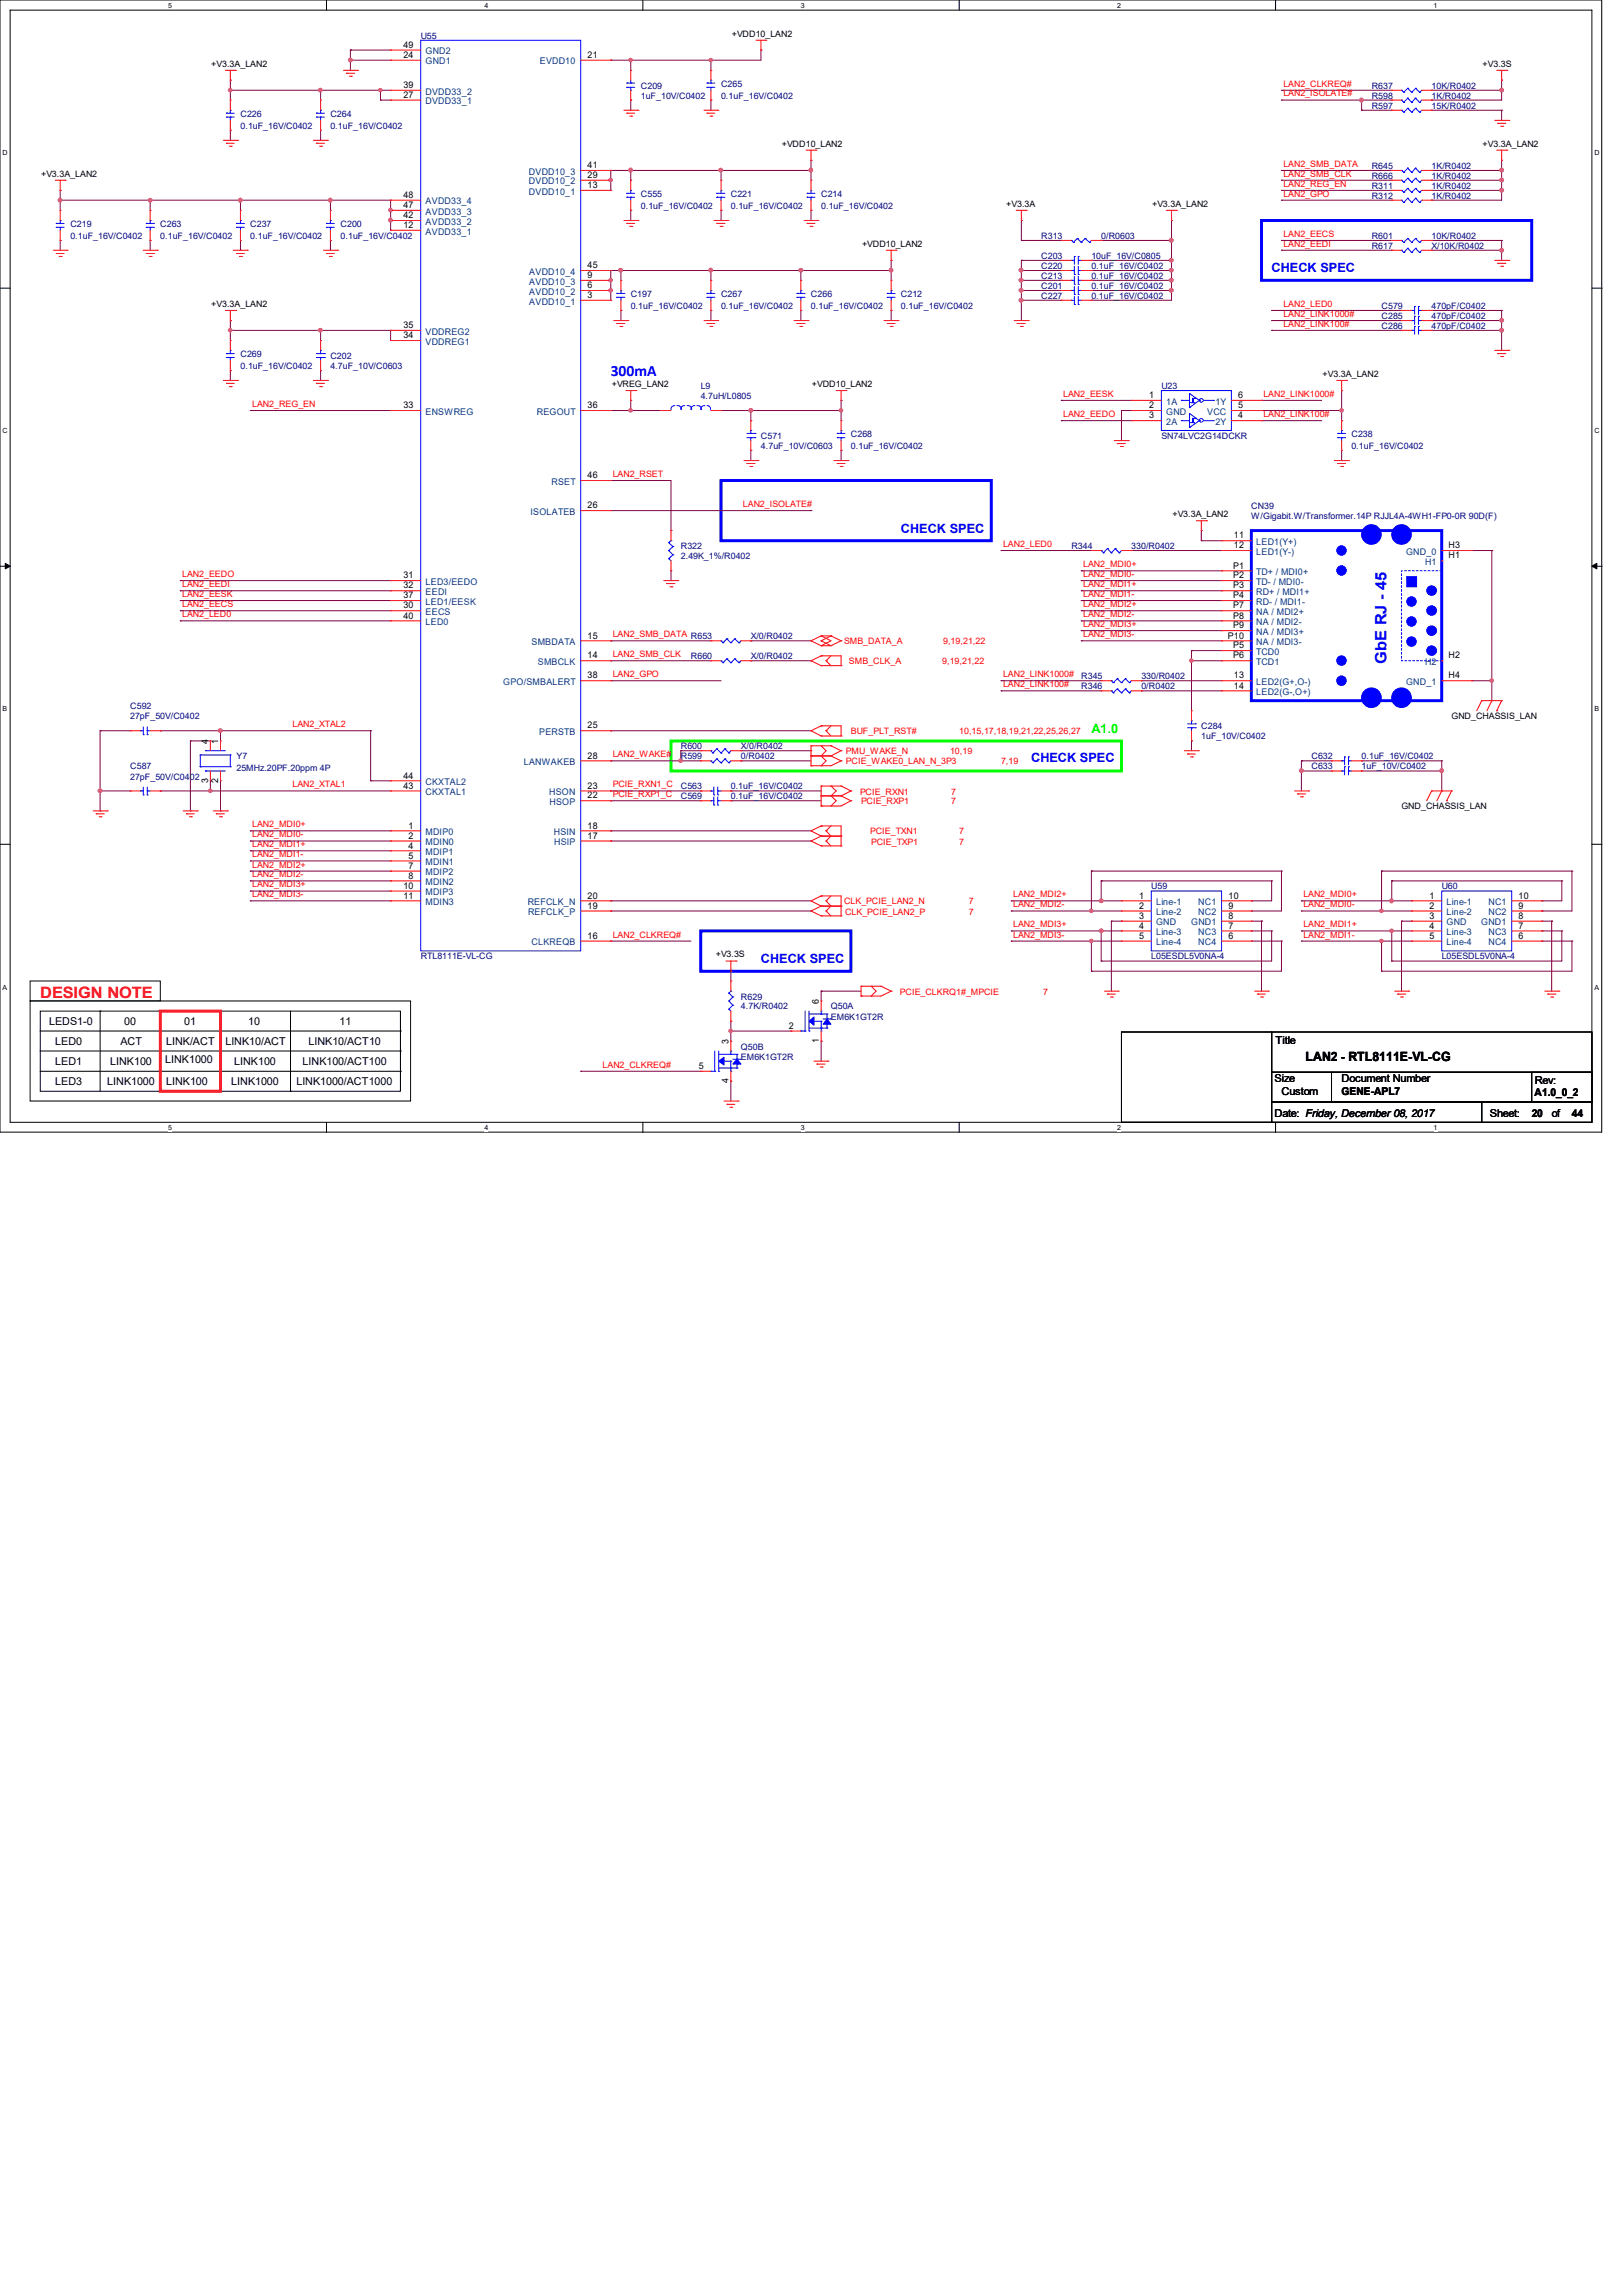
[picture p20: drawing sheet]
<svg xmlns="http://www.w3.org/2000/svg" width="210mm" height="297mm" viewBox="0 0 210 297" stroke-linecap="round" stroke-linejoin="round" font-family="sans-serif">
<defs><g id="words">
<g font-size="2" fill="#00f">
<text x="79" y="48.6">300mA</text>
<text x="179.4" y="85.9" transform="rotate(-90 179.4 85.9)">GbE RJ - 45</text>
</g>
<text font-size="2" fill="#f00" x="5.2" y="129.1">DESIGN NOTE</text>
<g font-size="1.7" fill="#00f">
<text x="164.5" y="35.2">CHECK SPEC</text>
<text x="116.6" y="68.9">CHECK SPEC</text>
<text x="133.4" y="98.7">CHECK SPEC</text>
<text x="98.5" y="124.6">CHECK SPEC</text>
</g>
<text font-size="1.7" fill="#0f0" x="141.2" y="94.8">A1.0</text>
<text font-size="1.7" x="168.9" y="137.3">LAN2 - RTL8111E-VL-CG</text>
<g font-size="1.4">
<text x="6.3" y="132.7">LEDS1-0</text>
<text x="7.2" y="137.9">LED1</text>
<text x="7.2" y="135.3">LED0</text>
<text x="14.3" y="137.9">LINK100</text>
<text x="15.6" y="135.3">ACT</text>
<text x="16.1" y="132.7">00</text>
<text x="21.4" y="137.6">LINK1000</text>
<text x="21.5" y="135.3">LINK/ACT</text>
<text x="23.8" y="132.7">01</text>
<text x="29.2" y="135.3">LINK10/ACT</text>
<text x="30.3" y="137.9">LINK100</text>
<text x="32.1" y="132.7">10</text>
<text x="39.2" y="137.9">LINK100/ACT100</text>
<text x="39.9" y="135.3">LINK10/ACT10</text>
<text x="43.9" y="132.7">11</text>
<text x="165.1" y="135.1">Title</text>
<text x="7.2" y="140.5">LED3</text>
<text x="13.9" y="140.5">LINK1000</text>
<text x="21.5" y="140.5">LINK100</text>
<text x="29.9" y="140.5">LINK1000</text>
<text x="38.4" y="140.5">LINK1000/ACT1000</text>
<text x="164.9" y="140.1">Size</text>
<text x="165.8" y="141.7">Custom</text>
<text x="173.6" y="141.7">GENE-APL7</text>
<text x="173.6" y="140.1">Document Number</text>
<text x="198.6" y="141.9">A1.0_0_2</text>
<text x="198.6" y="140.3">Rev:</text>
<text x="164.9" y="144.6">Date: Friday, December 08, 2017</text>
<text x="192.8" y="144.6">Sheet:</text>
<text x="198.2" y="144.6">20</text>
<text x="200.8" y="144.6">of</text>
<text x="203.4" y="144.6">44</text>
</g>
<g font-size="1.2">
<text x="52.2" y="7.5">24</text>
<text x="52.2" y="11.4">39</text>
<text x="52.2" y="6.2">49</text>
<text x="76" y="7.5">21</text>
<text x="52.2" y="12.7">27</text>
<text x="76" y="21.8">41</text>
<text x="76" y="23">29</text>
<text x="52.2" y="29.5">12</text>
<text x="52.2" y="25.6">48</text>
<text x="52.2" y="26.9">47</text>
<text x="52.2" y="28.2">42</text>
<text x="76" y="24.3">13</text>
<text x="76" y="36">9</text>
<text x="76" y="34.7">45</text>
<text x="76" y="38.6">3</text>
<text x="76" y="37.3">6</text>
<text x="52.2" y="42.5">35</text>
<text x="52.2" y="43.8">34</text>
<text x="52.2" y="52.8">33</text>
<text x="76" y="52.8">36</text>
<text x="148.7" y="51.5">1</text>
<text x="148.7" y="52.8">2</text>
<text x="160.2" y="52.8">5</text>
<text x="160.2" y="51.5">6</text>
<text x="148.7" y="54.1">3</text>
<text x="160.2" y="54.1">4</text>
<text x="76" y="61.9">46</text>
<text x="76" y="65.8">26</text>
<text x="159.7" y="71">12</text>
<text x="159.7" y="69.7">11</text>
<text x="187.4" y="71">H3</text>
<text x="52.2" y="77.4">37</text>
<text x="52.2" y="76.2">32</text>
<text x="52.2" y="74.8">31</text>
<text x="159.6" y="73.6">P1</text>
<text x="159.6" y="74.8">P2</text>
<text x="159.6" y="76.2">P3</text>
<text x="159.6" y="77.4">P4</text>
<text x="187.4" y="72.3">H1</text>
<text x="52.2" y="80.1">40</text>
<text x="52.2" y="78.7">30</text>
<text x="76" y="82.6">15</text>
<text x="158.9" y="82.6">P10</text>
<text x="159.6" y="78.7">P7</text>
<text x="159.6" y="80.1">P8</text>
<text x="159.6" y="81.3">P9</text>
<text x="159.6" y="83.9">P5</text>
<text x="76" y="85.2">14</text>
<text x="76" y="87.8">38</text>
<text x="159.6" y="85.2">P6</text>
<text x="159.7" y="87.8">13</text>
<text x="159.7" y="89.1">14</text>
<text x="187.4" y="87.8">H4</text>
<text x="187.4" y="85.2">H2</text>
<text x="76" y="94.3">25</text>
<text x="26.9" y="101.3" transform="rotate(-90 26.9 101.3)">3</text>
<text x="26.9" y="96.3" transform="rotate(-90 26.9 96.3)">4</text>
<text x="28.2" y="101.3" transform="rotate(-90 28.2 101.3)">2</text>
<text x="28.2" y="96.3" transform="rotate(-90 28.2 96.3)">1</text>
<text x="52.2" y="100.8">44</text>
<text x="76" y="98.2">28</text>
<text x="52.2" y="102.1">43</text>
<text x="52.9" y="107.2">1</text>
<text x="76" y="107.2">18</text>
<text x="76" y="103.3">22</text>
<text x="76" y="102.1">23</text>
<text x="52.9" y="108.5">2</text>
<text x="52.9" y="109.8">4</text>
<text x="52.9" y="111.1">5</text>
<text x="52.9" y="112.4">7</text>
<text x="52.9" y="113.7">8</text>
<text x="76" y="108.5">17</text>
<text x="52.2" y="115">10</text>
<text x="52.2" y="116.3">11</text>
<text x="76" y="117.6">19</text>
<text x="76" y="116.3">20</text>
<text x="147.4" y="116.3">1</text>
<text x="147.4" y="117.6">2</text>
<text x="147.4" y="118.9">3</text>
<text x="159" y="117.6">9</text>
<text x="159" y="116.3">10</text>
<text x="159" y="118.9">8</text>
<text x="185" y="116.3">1</text>
<text x="185" y="117.6">2</text>
<text x="185" y="118.9">3</text>
<text x="196.5" y="117.6">9</text>
<text x="196.5" y="116.3">10</text>
<text x="196.5" y="118.9">8</text>
<text x="76" y="121.5">16</text>
<text x="147.4" y="120.2">4</text>
<text x="147.4" y="121.5">5</text>
<text x="159" y="120.2">7</text>
<text x="159" y="121.5">6</text>
<text x="185" y="120.2">4</text>
<text x="185" y="121.5">5</text>
<text x="196.5" y="120.2">7</text>
<text x="196.5" y="121.5">6</text>
<text x="106" y="130" transform="rotate(-90 106 130)">6</text>
<text x="94.3" y="135.1" transform="rotate(-90 94.3 135.1)">3</text>
<text x="102.1" y="133.1">2</text>
<text x="106" y="135" transform="rotate(-90 106 135)">1</text>
<text x="90.4" y="138.3">5</text>
<text x="94.3" y="140.2" transform="rotate(-90 94.3 140.2)">4</text>
</g>
<g font-size="1.2" fill="#004080">
<text x="55.1" y="8.3">GND1</text>
<text x="55.1" y="7">GND2</text>
<text x="69.8" y="8.3">EVDD10</text>
<text x="55.1" y="12.2">DVDD33_2</text>
<text x="55.1" y="13.5">DVDD33_1</text>
<text x="68.5" y="22.6">DVDD10_3</text>
<text x="68.5" y="23.9">DVDD10_2</text>
<text x="55.1" y="26.5">AVDD33_4</text>
<text x="55.1" y="27.8">AVDD33_3</text>
<text x="55.1" y="29.1">AVDD33_2</text>
<text x="68.5" y="25.2">DVDD10_1</text>
<text x="55.1" y="30.4">AVDD33_1</text>
<text x="68.5" y="35.6">AVDD10_4</text>
<text x="68.5" y="39.4">AVDD10_1</text>
<text x="68.5" y="38.1">AVDD10_2</text>
<text x="68.5" y="36.8">AVDD10_3</text>
<text x="55.1" y="43.3">VDDREG2</text>
<text x="55.1" y="44.6">VDDREG1</text>
<text x="55.1" y="53.7">ENSWREG</text>
<text x="69.5" y="53.7">REGOUT</text>
<text x="150.9" y="52.4">1A</text>
<text x="150.9" y="53.7">GND</text>
<text x="156.2" y="53.7">VCC</text>
<text x="157.3" y="52.4">1Y</text>
<text x="150.9" y="55">2A</text>
<text x="157.3" y="55">2Y</text>
<text x="71.4" y="62.7">RSET</text>
<text x="68.7" y="66.6">ISOLATEB</text>
<text x="162.6" y="71.8">LED1(Y-)</text>
<text x="162.6" y="70.5">LED1(Y+)</text>
<text x="181.9" y="71.8">GND_0</text>
<text x="55.1" y="77">EEDI</text>
<text x="55.1" y="75.7">LED3/EEDO</text>
<text x="162.6" y="74.4">TD+ / MDI0+</text>
<text x="162.6" y="75.7">TD- / MDI0-</text>
<text x="162.6" y="77">RD+ / MDI1+</text>
<text x="184.4" y="73.1">H1</text>
<text x="55.1" y="80.9">LED0</text>
<text x="55.1" y="78.3">LED1/EESK</text>
<text x="55.1" y="79.6">EECS</text>
<text x="68.8" y="83.5">SMBDATA</text>
<text x="162.6" y="78.3">RD- / MDI1-</text>
<text x="162.6" y="79.6">NA / MDI2+</text>
<text x="162.6" y="80.9">NA / MDI2-</text>
<text x="162.6" y="82.2">NA / MDI3+</text>
<text x="162.6" y="83.5">NA / MDI3-</text>
<text x="65.1" y="88.6">GPO/SMBALERT</text>
<text x="69.6" y="86.1">SMBCLK</text>
<text x="162.6" y="86.1">TCD1</text>
<text x="162.6" y="84.8">TCD0</text>
<text x="162.6" y="88.6">LED2(G+,O-)</text>
<text x="162.6" y="90">LED2(G-,O+)</text>
<text x="181.9" y="88.6">GND_1</text>
<text x="184.4" y="86.1">H2</text>
<text x="69.8" y="95.1">PERSTB</text>
<text x="55.1" y="101.6">CKXTAL2</text>
<text x="67.8" y="99">LANWAKEB</text>
<text x="55.1" y="102.9">CKXTAL1</text>
<text x="71.1" y="102.9">HSON</text>
<text x="71.1" y="104.2">HSOP</text>
<text x="55.1" y="108.1">MDIP0</text>
<text x="55.1" y="109.4">MDIN0</text>
<text x="55.1" y="110.7">MDIP1</text>
<text x="55.1" y="112">MDIN1</text>
<text x="55.1" y="113.3">MDIP2</text>
<text x="71.7" y="108.1">HSIN</text>
<text x="71.7" y="109.4">HSIP</text>
<text x="55.1" y="114.6">MDIN2</text>
<text x="55.1" y="115.9">MDIP3</text>
<text x="55.1" y="117.1">MDIN3</text>
<text x="68.3" y="117.1">REFCLK_N</text>
<text x="68.3" y="118.4">REFCLK_P</text>
<text x="149.6" y="117.1">Line-1</text>
<text x="149.6" y="118.4">Line-2</text>
<text x="149.6" y="119.8">GND</text>
<text x="154.1" y="119.8">GND1</text>
<text x="155.1" y="118.4">NC2</text>
<text x="155.1" y="117.1">NC1</text>
<text x="187.2" y="117.1">Line-1</text>
<text x="187.2" y="118.4">Line-2</text>
<text x="187.2" y="119.8">GND</text>
<text x="191.7" y="119.8">GND1</text>
<text x="192.6" y="118.4">NC2</text>
<text x="192.6" y="117.1">NC1</text>
<text x="68.8" y="122.3">CLKREQB</text>
<text x="149.6" y="121">Line-3</text>
<text x="149.6" y="122.3">Line-4</text>
<text x="155.1" y="121">NC3</text>
<text x="155.1" y="122.3">NC4</text>
<text x="187.2" y="121">Line-3</text>
<text x="187.2" y="122.3">Line-4</text>
<text x="192.6" y="121">NC3</text>
<text x="192.6" y="122.3">NC4</text>
</g>
<g font-size="1.1" fill="#000080">
<text x="54.4" y="5">U55</text>
<text x="82.9" y="11.5">C209</text>
<text x="93.3" y="11.2">C265</text>
<text x="177.5" y="11.5">R637</text>
<text x="185.2" y="11.5">10K/R0402</text>
<text x="31.1" y="15.1">C226</text>
<text x="31.1" y="16.7">0.1uF_16V/C0402</text>
<text x="42.8" y="15.1">C264</text>
<text x="42.8" y="16.7">0.1uF_16V/C0402</text>
<text x="82.9" y="12.8">1uF_10V/C0402</text>
<text x="93.3" y="12.8">0.1uF_16V/C0402</text>
<text x="177.5" y="12.8">R598</text>
<text x="177.5" y="14.1">R597</text>
<text x="185.2" y="12.8">1K/R0402</text>
<text x="185.2" y="14.1">15K/R0402</text>
<text x="177.5" y="21.8">R645</text>
<text x="177.5" y="23.2">R666</text>
<text x="185.2" y="21.8">1K/R0402</text>
<text x="185.2" y="23.2">1K/R0402</text>
<text x="9.1" y="29.3">C219</text>
<text x="20.7" y="29.3">C263</text>
<text x="32.4" y="29.3">C237</text>
<text x="44.1" y="29.3">C200</text>
<text x="82.9" y="25.5">C555</text>
<text x="82.9" y="27">0.1uF_16V/C0402</text>
<text x="94.6" y="25.5">C221</text>
<text x="94.6" y="27">0.1uF_16V/C0402</text>
<text x="106.3" y="25.5">C214</text>
<text x="106.3" y="27">0.1uF_16V/C0402</text>
<text x="177.5" y="24.4">R311</text>
<text x="177.5" y="25.7">R312</text>
<text x="185.2" y="24.4">1K/R0402</text>
<text x="185.2" y="25.7">1K/R0402</text>
<text x="9.1" y="30.9">0.1uF_16V/C0402</text>
<text x="20.7" y="30.9">0.1uF_16V/C0402</text>
<text x="32.4" y="30.9">0.1uF_16V/C0402</text>
<text x="44.1" y="30.9">0.1uF_16V/C0402</text>
<text x="134.7" y="33.5">C203</text>
<text x="134.7" y="30.9">R313</text>
<text x="134.7" y="34.8">C220</text>
<text x="141.2" y="33.5">10uF_16V/C0805</text>
<text x="141.2" y="34.8">0.1uF_16V/C0402</text>
<text x="142.5" y="30.9">0/R0603</text>
<text x="177.5" y="30.9">R601</text>
<text x="177.5" y="32.2">R617</text>
<text x="185.2" y="30.9">10K/R0402</text>
<text x="185.2" y="32.2">X/10K/R0402</text>
<text x="81.6" y="38.4">C197</text>
<text x="81.6" y="40">0.1uF_16V/C0402</text>
<text x="93.3" y="38.4">C267</text>
<text x="93.3" y="40">0.1uF_16V/C0402</text>
<text x="104.9" y="38.4">C266</text>
<text x="104.9" y="40">0.1uF_16V/C0402</text>
<text x="116.6" y="38.4">C212</text>
<text x="116.6" y="40">0.1uF_16V/C0402</text>
<text x="134.7" y="36.1">C213</text>
<text x="134.7" y="38.7">C227</text>
<text x="134.7" y="37.4">C201</text>
<text x="141.2" y="36.1">0.1uF_16V/C0402</text>
<text x="141.2" y="38.7">0.1uF_16V/C0402</text>
<text x="141.2" y="37.4">0.1uF_16V/C0402</text>
<text x="178.8" y="41.3">C285</text>
<text x="178.8" y="40">C579</text>
<text x="185.2" y="41.3">470pF/C0402</text>
<text x="185.2" y="40">470pF/C0402</text>
<text x="31.1" y="46.2">C269</text>
<text x="31.1" y="47.8">0.1uF_16V/C0402</text>
<text x="42.8" y="46.4">C202</text>
<text x="42.8" y="47.8">4.7uF_10V/C0603</text>
<text x="178.8" y="42.6">C286</text>
<text x="185.2" y="42.6">470pF/C0402</text>
<text x="90.7" y="50.3">L9</text>
<text x="90.7" y="51.6">4.7uH/L0805</text>
<text x="150.3" y="50.3">U23</text>
<text x="98.5" y="56.8">C571</text>
<text x="98.5" y="58.1">4.7uF_10V/C0603</text>
<text x="110.1" y="56.6">C268</text>
<text x="110.1" y="58.1">0.1uF_16V/C0402</text>
<text x="150.3" y="56.8">SN74LVC2G14DCKR</text>
<text x="174.9" y="56.6">C238</text>
<text x="174.9" y="58.1">0.1uF_16V/C0402</text>
<text x="161.9" y="65.9">CN39</text>
<text x="88.1" y="71.1">R322</text>
<text x="138.6" y="71.1">R344</text>
<text x="146.4" y="71.1">330/R0402</text>
<text x="161.9" y="67.2">W/Gigabit.W/Transformer.14P RJJL4A-4WH1-FP0-0R 90D(F)</text>
<text x="88.1" y="72.4">2.49K_1%/R0402</text>
<text x="97.2" y="82.7">X/0/R0402</text>
<text x="89.4" y="85.3">R660</text>
<text x="97.2" y="85.3">X/0/R0402</text>
<text x="139.9" y="89.2">R346</text>
<text x="139.9" y="87.9">R345</text>
<text x="147.7" y="89.2">0/R0402</text>
<text x="147.7" y="87.9">330/R0402</text>
<text x="16.8" y="91.8">C592</text>
<text x="16.8" y="93.1">27pF_50V/C0402</text>
<text x="155.4" y="94.4">C284</text>
<text x="155.4" y="95.7">1uF_10V/C0402</text>
<text x="16.8" y="99.6">C587</text>
<text x="16.8" y="100.9">27pF_50V/C0402</text>
<text x="30.6" y="98.3">Y7</text>
<text x="30.6" y="99.8">25MHz.20PF.20ppm 4P</text>
<text x="88.1" y="97">R600</text>
<text x="88.1" y="98.3">R599</text>
<text x="95.9" y="97">X/0/R0402</text>
<text x="95.9" y="98.3">0/R0402</text>
<text x="169.7" y="98.3">C632</text>
<text x="169.7" y="99.6">C633</text>
<text x="176.2" y="98.3">0.1uF_16V/C0402</text>
<text x="176.2" y="99.6">1uF_10V/C0402</text>
<text x="88.1" y="102.2">C563</text>
<text x="88.1" y="103.5">C569</text>
<text x="94.6" y="102.2">0.1uF_16V/C0402</text>
<text x="94.6" y="103.5">0.1uF_16V/C0402</text>
<text x="149" y="115.1">U59</text>
<text x="186.6" y="115.1">U60</text>
<text x="54.4" y="124.2">RTL8111E-VL-CG</text>
<text x="149" y="124.2">L05ESDL5V0NA-4</text>
<text x="186.6" y="124.2">L05ESDL5V0NA-4</text>
<text x="95.9" y="129.4">R629</text>
<text x="95.9" y="130.6">4.7K/R0402</text>
<text x="107.5" y="130.6">Q50A</text>
<text x="107.5" y="132">EM6K1GT2R</text>
<text x="95.9" y="135.9">Q50B</text>
<text x="95.9" y="137.1">EM6K1GT2R</text>
</g>
<g font-size="1.1">
<text x="94.7" y="4.7">+VDD10_LAN2</text>
<text x="27.3" y="8.6">+V3.3A_LAN2</text>
<text x="191.9" y="8.6">+V3.3S</text>
<text x="5.3" y="22.9">+V3.3A_LAN2</text>
<text x="101.2" y="19">+VDD10_LAN2</text>
<text x="191.9" y="19">+V3.3A_LAN2</text>
<text x="130.2" y="26.8">+V3.3A</text>
<text x="149.1" y="26.8">+V3.3A_LAN2</text>
<text x="111.5" y="32">+VDD10_LAN2</text>
<text x="27.3" y="39.7">+V3.3A_LAN2</text>
<text x="79.2" y="50.1">+VREG_LAN2</text>
<text x="105.1" y="50.1">+VDD10_LAN2</text>
<text x="171.1" y="48.8">+V3.3A_LAN2</text>
<text x="151.7" y="66.9">+V3.3A_LAN2</text>
<text x="187.8" y="93.1">GND_CHASSIS_LAN</text>
<text x="181.4" y="104.7">GND_CHASSIS_LAN</text>
<text x="92.6" y="123.9">+V3.3S</text>
</g>
<g font-size="1.1" fill="#f00">
<text x="166.1" y="11.2">LAN2_CLKREQ#</text>
<text x="166.1" y="12.5">LAN2_ISOLATE#</text>
<text x="166.1" y="21.6">LAN2_SMB_DATA</text>
<text x="166.1" y="22.9">LAN2_SMB_CLK</text>
<text x="166.1" y="25.4">LAN2_GPO</text>
<text x="166.1" y="24.2">LAN2_REG_EN</text>
<text x="166.1" y="31.9">LAN2_EEDI</text>
<text x="166.1" y="30.7">LAN2_EECS</text>
<text x="166.1" y="39.7">LAN2_LED0</text>
<text x="166.1" y="41">LAN2_LINK1000#</text>
<text x="166.1" y="42.3">LAN2_LINK100#</text>
<text x="32.6" y="52.7">LAN2_REG_EN</text>
<text x="137.6" y="54">LAN2_EEDO</text>
<text x="137.6" y="51.4">LAN2_EESK</text>
<text x="163.5" y="54">LAN2_LINK100#</text>
<text x="163.5" y="51.4">LAN2_LINK1000#</text>
<text x="79.3" y="61.7">LAN2_RSET</text>
<text x="96.1" y="65.6">LAN2_ISOLATE#</text>
<text x="129.8" y="70.8">LAN2_LED0</text>
<text x="23.6" y="74.7">LAN2_EEDO</text>
<text x="23.6" y="77.3">LAN2_EESK</text>
<text x="23.6" y="76">LAN2_EEDI</text>
<text x="140.2" y="76">LAN2_MDI1+</text>
<text x="140.2" y="74.7">LAN2_MDI0-</text>
<text x="140.2" y="73.4">LAN2_MDI0+</text>
<text x="140.2" y="77.3">LAN2_MDI1-</text>
<text x="23.6" y="79.9">LAN2_LED0</text>
<text x="23.6" y="78.6">LAN2_EECS</text>
<text x="79.3" y="82.5">LAN2_SMB_DATA R653</text>
<text x="109.2" y="83.4">SMB_DATA_A</text>
<text x="122" y="83.4">9,19,21,22</text>
<text x="140.2" y="82.5">LAN2_MDI3-</text>
<text x="140.2" y="81.2">LAN2_MDI3+</text>
<text x="140.2" y="79.9">LAN2_MDI2-</text>
<text x="140.2" y="78.6">LAN2_MDI2+</text>
<text x="79.3" y="85.1">LAN2_SMB_CLK</text>
<text x="79.3" y="87.6">LAN2_GPO</text>
<text x="109.9" y="86">SMB_CLK_A</text>
<text x="121.9" y="86">9,19,21,22</text>
<text x="129.8" y="88.9">LAN2_LINK100#</text>
<text x="129.8" y="87.6">LAN2_LINK1000#</text>
<text x="37.8" y="94.1">LAN2_XTAL2</text>
<text x="110.1" y="95">BUF_PLT_RST#</text>
<text x="124.1" y="95">10,15,17,18,19,21,22,25,26,27</text>
<text x="37.8" y="101.9">LAN2_XTAL1</text>
<text x="79.3" y="101.9">PCIE_RXN1_C</text>
<text x="79.3" y="98">LAN2_WAKE#</text>
<text x="109.5" y="98.9">PCIE_WAKE0_LAN_N_3P3</text>
<text x="109.5" y="97.6">PMU_WAKE_N</text>
<text x="122.9" y="97.6">10,19</text>
<text x="129.5" y="98.9">7,19</text>
<text x="32.6" y="107.1">LAN2_MDI0+</text>
<text x="79.3" y="103.2">PCIE_RXP1_C</text>
<text x="111.3" y="102.8">PCIE_RXN1</text>
<text x="111.4" y="104.1">PCIE_RXP1</text>
<text x="112.6" y="108">PCIE_TXN1</text>
<text x="123.1" y="102.8">7</text>
<text x="123.1" y="104.1">7</text>
<text x="124.1" y="108">7</text>
<text x="32.6" y="111">LAN2_MDI1-</text>
<text x="32.6" y="109.6">LAN2_MDI1+</text>
<text x="32.6" y="108.4">LAN2_MDI0-</text>
<text x="32.6" y="113.5">LAN2_MDI2-</text>
<text x="32.6" y="112.3">LAN2_MDI2+</text>
<text x="112.7" y="109.3">PCIE_TXP1</text>
<text x="124.1" y="109.3">7</text>
<text x="32.6" y="116.1">LAN2_MDI3-</text>
<text x="32.6" y="114.9">LAN2_MDI3+</text>
<text x="109.2" y="117.1">CLK_PCIE_LAN2_N</text>
<text x="109.3" y="118.4">CLK_PCIE_LAN2_P</text>
<text x="125.4" y="117.1">7</text>
<text x="125.4" y="118.4">7</text>
<text x="131.1" y="116.1">LAN2_MDI2+</text>
<text x="131.1" y="117.4">LAN2_MDI2-</text>
<text x="168.7" y="116.1">LAN2_MDI0+</text>
<text x="168.7" y="117.4">LAN2_MDI0-</text>
<text x="79.3" y="121.3">LAN2_CLKREQ#</text>
<text x="131.1" y="120">LAN2_MDI3+</text>
<text x="131.1" y="121.3">LAN2_MDI3-</text>
<text x="168.7" y="120">LAN2_MDI1+</text>
<text x="168.7" y="121.3">LAN2_MDI1-</text>
<text x="116.5" y="128.7">PCIE_CLKRQ1#_MPCIE</text>
<text x="135" y="128.7">7</text>
<text x="78" y="138.2">LAN2_CLKREQ#</text>
</g>
<g font-size=".9">
<text x="21.8" y="1">5</text>
<text x="62.7" y="1">4</text>
<text x="103.6" y="1">3</text>
<text x="144.6" y="1">2</text>
<text x="185.5" y="1">1</text>
<text x=".3" y="20.1">D</text>
<text x="206.3" y="20.1">D</text>
<text x=".3" y="56.1">C</text>
<text x="206.3" y="56.1">C</text>
<text x=".3" y="92.1">B</text>
<text x="206.3" y="92.1">B</text>
<text x=".3" y="128.1">A</text>
<text x="206.3" y="128.1">A</text>
<text x="21.8" y="146.2">5</text>
<text x="62.7" y="146.2">4</text>
<text x="103.6" y="146.2">3</text>
<text x="144.6" y="146.2">2</text>
<text x="185.5" y="146.2">1</text>
</g>
</g></defs>
<path d="M0 0h207.3v146.5h-207.3zM1.3 1.3h204.7v143.9h-204.7z" fill="none" stroke="#000" stroke-width=".13"/>
<g fill="#fff">
<path d="M21.8 .2h.5v1h-.5z"/>
<path d="M21.8 145.4h.5v1h-.5z"/>
</g>
<path d="M42.2 0v1.3M42.2 145.2v1.4" fill="none" stroke="#000" stroke-width=".13"/>
<g fill="#fff">
<path d="M62.7 .2h.5v1h-.5z"/>
<path d="M62.7 145.4h.5v1h-.5z"/>
</g>
<path d="M83.2 0v1.3M83.2 145.2v1.4" fill="none" stroke="#000" stroke-width=".13"/>
<g fill="#fff">
<path d="M103.6 .2h.5v1h-.5z"/>
<path d="M103.6 145.4h.5v1h-.5z"/>
</g>
<path d="M124.1 0v1.3M124.1 145.2v1.4" fill="none" stroke="#000" stroke-width=".13"/>
<g fill="#fff">
<path d="M144.6 .2h.5v1h-.5z"/>
<path d="M144.6 145.4h.5v1h-.5z"/>
</g>
<path d="M165.1 0v1.3M165.1 145.2v1.4" fill="none" stroke="#000" stroke-width=".13"/>
<g fill="#fff">
<path d="M185.5 .2h.5v1h-.5z"/>
<path d="M185.5 145.4h.5v1h-.5z"/>
<path d="M.3 19.3h.7v1h-.7z"/>
<path d="M206.3 19.3h.7v1h-.7z"/>
<path d="M.3 55.3h.7v1h-.7z"/>
<path d="M206.3 55.3h.7v1h-.7z"/>
</g>
<path d="M0 37.3h1.3M206 37.3h1.3" fill="none" stroke="#000" stroke-width=".13"/>
<g fill="#fff">
<path d="M.3 91.3h.6v1h-.6z"/>
<path d="M206.3 91.3h.6v1h-.6z"/>
</g>
<path d="M0 73.3h1.3M206 73.3h1.3" fill="none" stroke="#000" stroke-width=".13"/>
<path d="M.7 72.9l.6 .4-.6 .3zM206 73.3l.6-.4v.7z" fill="#000" stroke="#000" stroke-width=".13"/>
<g fill="#fff">
<path d="M.3 127.3h.6v1h-.6z"/>
<path d="M206.3 127.3h.6v1h-.6z"/>
</g>
<g fill="none" stroke="#000" stroke-width=".13">
<path d="M0 109.3h1.3M206 109.3h1.3M3.9 127h16.8v2.5h-16.8zM3.9 129.5h49.2v13h-49.2zM5.2 130.9h46.6v10.3h-46.6zM5.2 136h46.6M5.2 133.4h46.6M5.2 138.6h46.6M13 130.9h.1M13 130.9v10.3M20.7 130.9h.1M20.7 130.9v10.3"/>
<path d="M28.5 130.9v10.3M37.6 130.9v10.3M51.8 136h.1M51.8 133.4h.1M51.8 138.6h.1M145.1 133.6h19.4v11.6h-19.4zM164.5 138.8h7.8v3.8h-7.8zM164.5 133.6h41.5v5.2h-41.5zM172.3 138.8h33.7v3.8h-33.7zM198.2 138.8h7.8v3.8h-7.8zM28.5 141.2h.1M37.6 141.2h.1"/>
<path d="M164.5 142.6h27.2v2.6h-27.2zM191.7 142.6h14.3v2.6h-14.3z"/>
</g>
<path d="M20.7 130.9h7.8v10.3h-7.8z" fill="none" stroke="#f00" stroke-width=".38"/>
<path d="M163.2 28.5h35v7.8h-35zM93.3 62.2h35v7.8h-35zM161.9 68.7h24.7v22h-24.7zM90.7 120.5h19.4v5.2h-19.4z" fill="none" stroke="#00f" stroke-width=".38"/>
<path d="M86.8 95.9h58.3v3.9h-58.3z" fill="none" stroke="#0f0" stroke-width=".38"/>
<g fill="none" stroke="#800040" stroke-width=".13">
<path d="M29.8 11.7h.1M29.8 10.4h.1M29.8 16.8h.1M29.8 11.7h20.7M29.8 10.4v2.6M29.8 16.8v1.4M41.5 11.7h.1M41.5 18.2h.1M41.5 11.7v1.3M41.5 16.8v1.4M45.3 6.5h.1M45.3 7.8h.1"/>
<path d="M45.3 7.8h5.2M45.3 6.5v2.6M45.3 6.5h5.2M49.2 13h.1M49.2 11.7h.1M49.2 13h1.3M49.2 11.7v1.3M79 7.8h.1M81.6 7.8h.1M81.6 13h.1M81.6 7.8v1.3M81.6 13v1.3"/>
<path d="M92 7.8h.1M92 13h.1M92 7.8v1.3M92 13v1.3M98.5 6.5h.1M98.5 6.5v1.3h-19.5M165.8 11.7h.1M165.8 13h.1M165.8 11.7h14.3M165.8 13h14.3M176.2 14.3h.1M176.2 13h.1"/>
<path d="M176.2 14.3h3.9M176.2 13v1.3M185.3 11.7h.1M185.3 13h.1M185.3 14.3h.1M185.3 11.7h9M185.3 14.3h9M194.3 10.4h.1M194.3 11.7h.1M194.3 14.3h.1M194.3 10.4v2.6h-9M194.3 14.3v1.3"/>
<path d="M7.8 25.9h.1M7.8 24.6h.1M7.8 31.1h.1M7.8 25.9h42.7v3.9M7.8 24.6v2.6M7.8 31.1v1.3M19.4 25.9h.1M19.4 31.1h.1M19.4 25.9v1.3M19.4 31.1v1.3M31.1 32.4h.1M31.1 25.9h.1"/>
<path d="M31.1 25.9v1.3M31.1 31.1v1.3M42.8 25.9h.1M42.8 31.1h.1M42.8 25.9v1.3M42.8 31.1v1.3M50.5 27.2h.1M50.5 28.5h.1M50.5 29.8h.1M79 22.1h.1M79 23.3h.1M79 36.3h.1"/>
<path d="M79 35h.1M79 37.6h.1M79 38.9h.1M79 24.6h.1M79 35h36.3M79 22.1h25.9M79 22.1v2.5M79 35v3.9M80.3 35h.1M80.3 35v1.3M81.6 22.1h.1M81.6 27.2h.1"/>
<path d="M81.6 22.1v1.2M81.6 27.2v1.3M92 35h.1M92 35v1.3M93.3 22.1h.1M93.3 27.2h.1M93.3 22.1v1.2M93.3 27.2v1.3M103.6 35h.1M103.6 35v1.3M104.9 20.7h.1M104.9 22.1h.1"/>
<path d="M104.9 27.2h.1M104.9 20.7v2.6M104.9 27.2v1.3M115.3 33.7h.1M115.3 35h.1M115.3 33.7v2.6M132.2 36.3h.1M132.2 33.7h.1M132.2 37.6h.1M132.2 35h.1M132.2 38.9h.1M132.2 31.1h.1"/>
<path d="M132.2 28.5h.1M132.2 35h5.1M132.2 28.5v2.6M132.2 33.7v7.8M132.2 33.7h5.1M132.2 37.6h5.1M132.2 36.3h5.1M132.2 38.9h5.1M132.2 31.1h5.1M141.2 33.7h.1M141.2 37.6h.1M141.2 36.3h.1"/>
<path d="M141.2 35h.1M141.2 38.9h.1M141.2 35h10.4M141.2 33.7h10.4M141.2 37.6h10.4M141.2 36.3h10.4M142.5 31.1h.1M142.5 31.1h9.1M151.6 33.7h.1M151.6 31.1h.1M151.6 35h.1M151.6 37.6h.1"/>
<path d="M151.6 36.3h.1M151.6 28.5h.1M151.6 28.5v10.4h-10.4M165.8 22.1h.1M165.8 23.3h.1M165.8 25.9h.1M165.8 24.6h.1M165.8 32.4h.1M165.8 31.1h.1M165.8 25.9h14.3M165.8 31.1h14.3M165.8 22.1h14.3"/>
<path d="M165.8 23.3h14.3M165.8 24.6h14.3M165.8 32.4h14.3M185.3 22.1h.1M185.3 23.3h.1M185.3 25.9h.1M185.3 24.6h.1M185.3 32.4h.1M185.3 31.1h9M185.3 22.1h9M185.3 23.3h9M185.3 24.6h9"/>
<path d="M185.3 32.4h9M194.3 20.7h.1M194.3 22.1h.1M194.3 24.6h.1M194.3 23.3h.1M194.3 32.4h.1M194.3 31.1h.1M194.3 20.7v5.2h-9M194.3 31.1v2.6M29.8 48h.1M29.8 42.8h.1M29.8 41.5h.1"/>
<path d="M29.8 42.8h20.7M29.8 41.5v2.6M29.8 48v1.2M32.4 53.1h.1M32.4 53.1h18.1M41.5 42.8h.1M41.5 48h.1M41.5 42.8v1.3M41.5 48v1.2M50.5 42.8h.1M50.5 42.8v1.3M79 53.1h.1"/>
<path d="M79 53.1h6.5M80.3 40.2h.1M80.3 40.2v1.3M81.6 53.1h.1M81.6 51.8h.1M81.6 51.8v1.3M92 40.2h.1M92 40.2v1.3M93.3 53.1h.1M93.3 53.1h15.5M97.2 53.1h.1M97.2 54.4h.1"/>
<path d="M97.2 58.3h.1M97.2 53.1v1.3M97.2 58.3v1.3M103.6 40.2h.1M103.6 40.2v1.3M108.8 58.3h.1M108.8 51.8h.1M108.8 53.1h.1M108.8 51.8v2.6M108.8 58.3v1.3M115.3 40.2h.1M115.3 40.2v1.3"/>
<path d="M137.3 54.4h.1M137.3 51.8h.1M137.3 54.4h9.1M137.3 51.8h9.1M145.1 53.1h.1M145.1 53.1h1.3M145.1 53.1v3.9M163.2 54.4h.1M163.2 51.8h.1M163.2 53.1h.1M163.2 53.1h10.4M163.2 54.4h7.8"/>
<path d="M163.2 51.8h7.8M164.5 40.2h.1M164.5 41.5h.1M164.5 42.8h.1M164.5 40.2h16.9M164.5 41.5h16.9M164.5 42.8h16.9M173.6 59.6h.1M173.6 54.4h.1M173.6 50.5h.1M173.6 50.5v3.9M173.6 58.3v1.3"/>
<path d="M185.3 41.5h.1M185.3 42.8h.1M185.3 40.2h.1M185.3 40.2h9M185.3 41.5h9M185.3 42.8h9M194.3 41.5h.1M194.3 42.8h.1M194.3 40.2h.1M194.3 40.2v5.1M23.3 75.1h.1M23.3 77.7h.1"/>
<path d="M23.3 76.5h.1M23.3 79h.1M23.3 75.1h27.2M23.3 77.7h27.2M23.3 76.5h27.2M23.3 79h27.2M79 62.2h.1M79 62.2h7.8v6.5M79 66.1h25.9M86.8 68.7h.1M86.8 75.1h.1M86.8 73.9v1.2"/>
<path d="M104.9 66.1h.1M129.5 71.2h.1M129.5 71.2h11.7M139.9 76.5h.1M139.9 75.1h.1M139.9 73.9h.1M139.9 79h.1M139.9 77.7h.1M139.9 75.1h18.2M139.9 77.7h18.2M139.9 76.5h18.2M139.9 73.9h18.2"/>
<path d="M139.9 79h18.2M146.4 71.2h.1M146.4 71.2h11.7M155.4 70h.1M155.4 68.7h.1M155.4 70h2.7M155.4 68.7v1.3M190.5 71.2h2.5M193 71.2h.1M193 71.2v19.5M13 94.6h.1M13 94.6v10.3"/>
<path d="M13 94.6h3.8M20.7 94.6h.1M20.7 94.6h27.3M23.3 80.3h.1M23.3 80.3h27.2M24.6 95.9h.1M24.6 95.9v9M24.6 95.9h2.6M28.5 94.6h.1M28.5 94.6v1.3M48 94.6h.1M48 94.6v6.4"/>
<path d="M79 82.9h.1M79 85.5h.1M79 88.1h.1M79 94.6h.1M79 98.5h.1M79 88.1h14.3M79 98.5h11.7M79 94.6h25.9M79 82.9h13M79 85.5h13M88.1 98.5h.1M88.1 97.2h.1"/>
<path d="M88.1 97.2h2.6M88.1 97.2v1.3M95.9 98.5h.1M95.9 98.5h9M95.9 97.2h9M97.2 85.5h.1M97.2 82.9h.1M97.2 82.9h7.7M97.2 85.5h7.7M104.9 97.2h.1M129.5 89.4h.1M129.5 88.1h.1"/>
<path d="M129.5 89.4h13M129.5 88.1h13M139.9 82.9h.1M139.9 81.6h.1M139.9 80.3h.1M139.9 80.3h18.2M139.9 82.9h18.2M139.9 81.6h18.2M147.7 89.4h.1M147.7 88.1h.1M147.7 89.4h10.4M147.7 88.1h10.4"/>
<path d="M154.2 84.2h.1M154.2 85.5h.1M154.2 95.9h.1M154.2 84.2v7.8M154.2 95.9v1.3M154.2 85.5h3.9M154.2 84.2h3.9M168.4 98.5h.1M168.4 99.8h.1M168.4 98.5h3.9M168.4 98.5v3.9M168.4 99.8h3.9"/>
<path d="M176.2 98.5h.1M176.2 99.8h.1M176.2 98.5h10.4M176.2 99.8h10.4M186.6 99.8h.1M186.6 98.5h.1M186.6 98.5v3.9M190.5 88.1h.1M190.5 88.1h2.5M193 88.1h.1M13 104.9h.1M13 102.4h.1"/>
<path d="M13 102.4h3.8M20.7 102.4h.1M20.7 102.4h29.8M24.6 104.9h.1M27.2 101h.1M27.2 102.4h.1M27.2 101v1.4M28.5 104.9h.1M28.5 101v3.9M32.4 111.4h.1M32.4 110.1h.1M32.4 108.8h.1"/>
<path d="M32.4 107.5h.1M32.4 116.6h.1M32.4 115.3h.1M32.4 114h.1M32.4 112.7h.1M32.4 111.4h18.1M32.4 110.1h18.1M32.4 108.8h18.1M32.4 107.5h18.1M32.4 116.6h18.1M32.4 115.3h18.1M32.4 114h18.1"/>
<path d="M32.4 112.7h18.1M48 101h.1M48 101h2.5M79 102.4h.1M79 103.6h.1M79 108.8h.1M79 107.5h.1M79 117.9h.1M79 116.6h.1M79 102.4h11.7M79 108.8h25.9M79 107.5h25.9"/>
<path d="M79 116.6h25.9M79 103.6h11.7M79 117.9h25.9M94.6 102.4h.1M94.6 103.6h.1M94.6 102.4h11.7M94.6 103.6h11.7M130.9 116.6h.1M130.9 117.9h.1M130.9 116.6h14.2M130.9 117.9h14.2M141.2 117.9h.1"/>
<path d="M141.2 112.7h.1M141.2 112.7h24.6M141.2 112.7v5.2M142.5 116.6h.1M142.5 114h.1M142.5 114h22M142.5 114v2.6M143.8 119.2h.1M143.8 119.2h1.3M143.8 119.2v9.1M145.1 119.2h.1M161.9 116.6h.1"/>
<path d="M161.9 117.9h.1M161.9 119.2h1.3M163.2 119.2h.1M163.2 119.2v9.1M164.5 114h.1M164.5 114v2.6h-2.6M165.8 112.7h.1M165.8 112.7v5.2h-3.9M168.4 116.6h.1M168.4 117.9h.1M168.4 116.6h14.3M168.4 117.9h14.3"/>
<path d="M178.8 117.9h.1M178.8 112.7h.1M178.8 112.7h24.6M178.8 112.7v5.2M180.1 116.6h.1M180.1 114h.1M180.1 114h22M180.1 114v2.6M181.4 119.2h.1M181.4 119.2h1.3M181.4 119.2v9.1M182.7 119.2h.1"/>
<path d="M199.5 116.6h.1M199.5 117.9h.1M199.5 119.2h1.3M200.8 119.2h.1M200.8 119.2v9.1M202.1 114h.1M202.1 114v2.6h-2.6M203.4 112.7h.1M203.4 112.7v5.2h-3.9M75.1 138.6h.1M75.1 138.6h15.6M79 121.8h.1"/>
<path d="M79 121.8h10.4M94.6 125.7h.1M94.6 139.9h.1M94.6 133.4h.1M94.6 132.2h.1M94.6 125.7v1.3M94.6 132.2v2.5M94.6 139.9v2.6M94.6 133.4h7.8M106.3 128.3h.1M106.3 134.7h.1M106.3 128.3h5.1"/>
<path d="M106.3 128.3v1.2M106.3 134.7v2.6M130.9 120.5h.1M130.9 121.8h.1M130.9 121.8h14.2M130.9 120.5h14.2M141.2 121.8h.1M141.2 125.7h.1M141.2 121.8v3.9M142.5 120.5h.1M142.5 124.4h.1M142.5 120.5v3.9"/>
<path d="M161.9 120.5h.1M161.9 121.8h.1M161.9 121.8h3.9M161.9 120.5h2.6M164.5 120.5h.1M164.5 120.5v3.9h-22M165.8 121.8h.1M165.8 121.8v3.9h-24.6M168.4 120.5h.1M168.4 121.8h.1M168.4 121.8h14.3M168.4 120.5h14.3"/>
<path d="M178.8 121.8h.1M178.8 125.7h.1M178.8 121.8v3.9M180.1 120.5h.1M180.1 124.4h.1M180.1 120.5v3.9M199.5 120.5h.1M199.5 121.8h.1M199.5 121.8h3.9M199.5 120.5h2.6M202.1 120.5h.1M202.1 120.5v3.9h-22"/>
<path d="M203.4 121.8h.1M203.4 121.8v3.9h-24.6"/>
</g>
<g fill="#f0f" stroke="#f0f" stroke-width=".13">
<circle cx="194.3" cy="42.7" r=".24"/>
<circle cx="194.3" cy="41.5" r=".24"/>
<circle cx="168.4" cy="99.7" r=".24"/>
<circle cx="186.5" cy="99.7" r=".24"/>
<circle cx="193" cy="88.1" r=".22"/>
<circle cx="49.2" cy="11.7" r=".22"/>
<circle cx="94.6" cy="133.4" r=".22"/>
<circle cx="42.7" cy="25.9" r=".24"/>
<circle cx="31.1" cy="25.9" r=".24"/>
<circle cx="19.4" cy="25.9" r=".24"/>
<circle cx="41.5" cy="11.7" r=".24"/>
<circle cx="29.8" cy="11.7" r=".22"/>
<circle cx="92" cy="7.8" r=".22"/>
<circle cx="81.6" cy="7.8" r=".22"/>
<circle cx="115.3" cy="35" r=".24"/>
<circle cx="103.6" cy="35" r=".24"/>
<circle cx="151.6" cy="33.7" r=".24"/>
<circle cx="151.6" cy="36.3" r=".24"/>
<circle cx="151.6" cy="35" r=".24"/>
<circle cx="132.1" cy="35" r=".24"/>
<circle cx="132.1" cy="36.3" r=".24"/>
<circle cx="151.6" cy="37.6" r=".24"/>
<circle cx="151.6" cy="31.1" r=".24"/>
<circle cx="132.1" cy="38.9" r=".24"/>
<circle cx="132.1" cy="37.6" r=".24"/>
<circle cx="29.8" cy="42.7" r=".22"/>
<circle cx="108.8" cy="53.1" r=".22"/>
<circle cx="97.2" cy="53.1" r=".24"/>
<circle cx="45.3" cy="7.8" r=".24"/>
<circle cx="7.8" cy="25.9" r=".24"/>
<circle cx="50.5" cy="27.2" r=".22"/>
<circle cx="41.5" cy="42.7" r=".24"/>
<circle cx="28.5" cy="94.6" r=".24"/>
<circle cx="27.2" cy="102.4" r=".22"/>
<circle cx="13" cy="102.4" r=".24"/>
<circle cx="81.6" cy="22" r=".24"/>
<circle cx="80.3" cy="35" r=".24"/>
<circle cx="92" cy="35" r=".24"/>
<circle cx="81.6" cy="53.1" r=".22"/>
<circle cx="194.3" cy="11.7" r=".24"/>
<circle cx="104.9" cy="22" r=".24"/>
<circle cx="93.3" cy="22" r=".24"/>
<circle cx="194.3" cy="22" r=".24"/>
<circle cx="176.2" cy="12.9" r=".24"/>
<circle cx="194.3" cy="23.3" r=".24"/>
<circle cx="194.3" cy="24.6" r=".24"/>
<circle cx="194.3" cy="32.4" r=".24"/>
<circle cx="173.6" cy="53.1" r=".22"/>
<circle cx="154.2" cy="85.5" r=".22"/>
<circle cx="88.1" cy="98.5" r=".22"/>
<circle cx="79" cy="36.3" r=".22"/>
<circle cx="79" cy="37.6" r=".22"/>
<circle cx="79" cy="23.3" r=".22"/>
<circle cx="50.5" cy="28.5" r=".24"/>
<circle cx="178.8" cy="117.9" r=".22"/>
<circle cx="180.1" cy="120.5" r=".22"/>
<circle cx="178.8" cy="121.8" r=".22"/>
<circle cx="180.1" cy="116.6" r=".24"/>
<circle cx="141.2" cy="117.9" r=".22"/>
<circle cx="142.5" cy="120.5" r=".24"/>
<circle cx="141.2" cy="121.8" r=".22"/>
<circle cx="142.5" cy="116.6" r=".24"/>
</g>
<g fill="none" stroke="#f00" stroke-width=".13">
<path d="M28.9 18.2h1.8M29.2 9.1h1.3M29.3 18.5h.1M29.3 18.5h1M29.7 18.9h.2M29.8 10.4h.1M29.8 16.8h.1M29.8 13h.1M29.8 9.1v1.3M29.8 13v1.3M29.8 15.6v1.2M29.9 18.9h.1"/>
<path d="M30.5 9.1h.1M30.7 18.2h.1M40.6 18.2h1.8M40.9 18.5h.1M40.9 18.5h1.1M41.4 18.9h.2M41.5 16.8h.1M41.5 13h.1M41.5 13v1.3M41.5 15.6v1.2M41.6 18.9h.1M42.4 18.2h.1"/>
<path d="M44.4 9.1h1.9M44.8 9.5h.1M44.8 9.5h1.1M45.2 9.9h.3M45.5 9.9h.1M46.3 9.1h.1M50.5 7.8h.1M50.5 11.7h.1M50.5 13h.1M50.5 6.5h.1M50.5 7.8h3.9M50.5 11.7h3.9"/>
<path d="M50.5 13h3.9M50.5 6.5h3.9M75.1 7.8h3.9M79 7.8h.1M80.7 14.3h1.8M81.1 14.6h.1M81.1 14.6h1M81.5 15h.2M81.6 9.1h.1M81.6 13h.1M81.6 9.1v1.3M81.6 11.7v1.3"/>
<path d="M81.7 15h.1M82.5 14.3h.1M91.1 14.3h1.8M91.5 14.6h.1M91.5 14.6h1M91.9 15h.2M92 13h.1M92 9.1h.1M92 9.1v1.3M92 11.7v1.3M92.1 15h.1M92.9 14.3h.1"/>
<path d="M97.8 5.2h1.3M98.5 6.5h.1M98.5 5.2v1.3M99.1 5.2h.1M104.3 19.4h1.3M104.9 19.4v1.3M105.6 19.4h.1M180.1 11.7h.1M180.1 13h.1M180.1 14.3h.1M180.1 14.3h1.3M180.1 11.7h1.3"/>
<path d="M180.1 13h1.3M184 14.3h1.3M184 11.7h1.3M184 13h1.3M185.3 11.7h.1M185.3 13h.1M185.3 14.3h.1M193.4 15.6h1.8M193.7 9.1h1.3M193.7 19.4h1.3M193.8 16h.1M193.8 16h1.1"/>
<path d="M194.2 16.3h.2M194.3 10.4h.1M194.3 9.1v1.3M194.3 19.4v1.3M194.4 16.3h.1M195 9.1h.1M195 19.4h.1M195.2 15.6h.1M6.9 32.4h1.8M7.2 23.3h1.2M7.3 32.8h.1M7.3 32.8h1"/>
<path d="M7.7 33.2h.2M7.8 24.6h.1M7.8 31.1h.1M7.8 27.2h.1M7.8 23.3v1.3M7.8 27.2v1.3M7.8 29.8v1.3M7.9 33.2h.1M8.4 23.3h.1M8.7 32.4h.1M18.5 32.4h1.9M18.9 32.8h.1"/>
<path d="M18.9 32.8h1.1M19.3 33.2h.3M19.4 31.1h.1M19.4 27.2h.1M19.4 27.2v1.3M19.4 29.8v1.3M19.6 33.2h.1M20.4 32.4h.1M30.2 32.4h1.8M30.6 32.8h.1M30.6 32.8h1M31 33.2h.2"/>
<path d="M31.1 31.1h.1M31.1 27.2h.1M31.1 27.2v1.3M31.1 29.8v1.3M31.2 33.2h.1M32 32.4h.1M41.9 32.4h1.8M42.2 32.8h.1M42.2 32.8h1.1M42.6 33.2h.3M42.8 31.1h.1M42.8 27.2h.1"/>
<path d="M42.8 27.2v1.3M42.8 29.8v1.3M42.9 33.2h.1M43.7 32.4h.1M50.5 29.8h.1M50.5 25.9h.1M50.5 27.2h.1M50.5 28.5h.1M50.5 28.5h3.9M50.5 27.2h3.9M50.5 25.9h3.9M50.5 29.8h3.9"/>
<path d="M75.1 23.3h3.9M75.1 22.1h3.9M75.1 36.3h3.9M75.1 24.6h3.9M75.1 38.9h3.9M75.1 37.6h3.9M75.1 35h3.9M79 38.9h.1M79 37.6h.1M79 36.3h.1M79 24.6h.1M79 35h.1"/>
<path d="M79 22.1h.1M79 23.3h.1M80.3 36.3h.1M80.3 36.3v1.3M80.3 38.9v1.3M80.7 28.5h1.8M81.1 28.9h.1M81.1 28.9h1M81.5 29.3h.2M81.6 27.2h.1M81.6 23.3h.1M81.6 23.3v1.3"/>
<path d="M81.6 25.9v1.3M81.7 29.3h.1M82.5 28.5h.1M92 36.3h.1M92 36.3v1.3M92 38.9v1.3M92.4 28.5h1.8M92.8 28.9h.1M92.8 28.9h1M93.2 29.3h.2M93.3 27.2h.1M93.3 23.3h.1"/>
<path d="M93.3 23.3v1.3M93.3 25.9v1.3M93.4 29.3h.1M94.2 28.5h.1M103.6 36.3h.1M103.6 36.3v1.3M103.6 38.9v1.3M104.1 28.5h1.7M104.4 28.9h.1M104.4 28.9h1.1M104.8 29.3h.3M104.9 20.7h.1"/>
<path d="M104.9 27.2h.1M104.9 23.3h.1M104.9 23.3v1.3M104.9 25.9v1.3M105.1 29.3h.1M105.8 28.5h.1M114.7 32.4h1.3M115.3 33.7h.1M115.3 36.3h.1M115.3 32.4v1.3M115.3 36.3v1.3M115.3 38.9v1.3"/>
<path d="M116 32.4h.1M131.5 27.2h1.3M132.2 28.5h.1M132.2 27.2v1.3M132.8 27.2h.1M137.3 33.7h.1M137.3 36.3h.1M137.3 31.1h.1M137.3 38.9h.1M137.3 37.6h.1M137.3 35h.1M137.3 33.7h1.3"/>
<path d="M137.3 31.1h1.3M137.3 36.3h1.3M137.3 38.9h1.3M137.3 37.6h1.3M137.3 35h1.3M139.9 33.7h1.3M139.9 36.3h1.3M139.9 38.9h1.3M139.9 37.6h1.3M139.9 35h1.3M141.2 33.7h.1M141.2 36.3h.1"/>
<path d="M141.2 38.9h.1M141.2 37.6h.1M141.2 35h.1M141.2 31.1h1.3M142.5 31.1h.1M150.9 27.2h1.3M151.6 28.5h.1M151.6 27.2v1.3M152.2 27.2h.1M180.1 31.1h.1M180.1 22.1h.1M180.1 24.6h.1"/>
<path d="M180.1 25.9h.1M180.1 23.3h.1M180.1 32.4h.1M180.1 32.4h1.3M180.1 23.3h1.3M180.1 31.1h1.3M180.1 22.1h1.3M180.1 24.6h1.3M180.1 25.9h1.3M184 32.4h1.3M184 23.3h1.3M184 31.1h1.3"/>
<path d="M184 22.1h1.3M184 24.6h1.3M184 25.9h1.3M185.3 31.1h.1M185.3 22.1h.1M185.3 24.6h.1M185.3 25.9h.1M185.3 23.3h.1M185.3 32.4h.1M193.4 33.7h1.8M193.8 34.1h.1M193.8 34.1h1.1"/>
<path d="M194.2 34.5h.2M194.3 20.7h.1M194.4 34.5h.1M195.2 33.7h.1M28.9 49.2h1.8M29.2 40.2h1.3M29.3 49.6h.1M29.3 49.6h1M29.7 50h.2M29.8 41.5h.1M29.8 48h.1M29.8 44.1h.1"/>
<path d="M29.8 40.2v1.3M29.8 44.1v1.2M29.8 46.7v1.3M29.9 50h.1M30.5 40.2h.1M30.7 49.2h.1M40.6 49.2h1.8M40.9 49.6h.1M40.9 49.6h1.1M41.4 50h.2M41.5 48h.1M41.5 44.1h.1"/>
<path d="M41.5 44.1v1.2M41.5 46.7v1.3M41.6 50h.1M42.4 49.2h.1M50.5 42.8h.1M50.5 44.1h.1M50.5 53.1h.1M50.5 53.1h3.9M50.5 42.8h3.9M50.5 44.1h3.9M75.1 53.1h3.9M79 53.1h.1"/>
<path d="M79.4 41.5h1.8M79.8 41.9h.1M79.8 41.9h1.1M80.2 42.2h.3M80.3 40.2h.1M80.5 42.2h.1M81 50.5h1.3M81.2 41.5h.1M81.6 51.8h.1M81.6 50.5v1.3M82.3 50.5h.1M85.5 53.1h.1"/>
<path d="M85.5 53.1h1.3M91.1 41.5h1.8M91.5 41.9h.1M91.5 41.9h1M91.9 42.2h.2M92 40.2h.1M92 53.1h1.3M92.1 42.2h.1M92.9 41.5h.1M93.3 53.1h.1M96.3 59.6h1.8M96.6 60h.1"/>
<path d="M96.6 60h1.1M97.2 58.3h.1M97.2 54.4h.1M97.2 54.4v1.3M97.2 57v1.3M98.1 59.6h.1M102.7 41.5h1.9M103.1 41.9h.1M103.1 41.9h1.1M103.5 42.2h.3M103.6 40.2h.1M103.8 42.2h.1"/>
<path d="M104.6 41.5h.1M107.9 59.6h1.8M108.2 50.5h1.3M108.3 60h.1M108.3 60h1M108.8 51.8h.1M108.8 58.3h.1M108.8 54.4h.1M108.8 50.5v1.3M108.8 54.4v1.3M108.8 57v1.3M109.5 50.5h.1"/>
<path d="M109.7 59.6h.1M114.4 41.5h1.8M114.8 41.9h.1M114.8 41.9h1M115.2 42.2h.2M115.3 40.2h.1M115.4 42.2h.1M116.2 41.5h.1M131.2 41.5h1.9M131.6 41.9h.1M131.6 41.9h1.1M132 42.2h.3"/>
<path d="M132.3 42.2h.1M133.1 41.5h.1M144.2 57h1.8M144.6 57.4h.1M144.6 57.4h1M145 57.8h.2M145.2 57.8h.1M146 57h.1M146.4 51.8h.1M146.4 53.1h.1M146.4 54.4h.1M146.4 51.8h3.9"/>
<path d="M146.4 53.1h3.9M146.4 54.4h3.9M159.3 51.8h3.9M159.3 53.1h3.9M159.3 54.4h3.9M163.2 54.4h.1M163.2 53.1h.1M163.2 51.8h.1M172.7 59.6h1.8M173 49.2h1.2M173.1 60h.1M173.1 60h1"/>
<path d="M173.6 50.5h.1M173.6 58.3h.1M173.6 54.4h.1M173.6 49.2v1.3M173.6 54.4v1.3M173.6 57v1.3M174.2 49.2h.1M174.5 59.6h.1M181.4 41.5h.1M181.4 42.8h.1M181.4 40.2h.1M181.4 41.5h1.3"/>
<path d="M181.4 40.2h1.3M181.4 42.8h1.3M184 41.5h1.3M184 40.2h1.3M184 42.8h1.3M185.3 41.5h.1M185.3 42.8h.1M185.3 40.2h.1M193.4 45.3h1.8M193.8 45.8h.1M193.8 45.8h1.1M194.2 46.1h.2"/>
<path d="M194.4 46.1h.1M195.2 45.3h.1M50.5 77.7h.1M50.5 76.5h.1M50.5 75.1h.1M50.5 79h.1M50.5 75.1h3.9M50.5 77.7h3.9M50.5 76.5h3.9M50.5 79h3.9M75.1 62.2h3.9M75.1 66.1h3.9"/>
<path d="M79 62.2h.1M79 66.1h.1M85.9 75.1h1.8M86.3 75.5h.1M86.3 75.5h1M86.7 75.9h.3M86.8 73.9h.1M86.8 68.7h.1M86.8 68.7v1.3M86.8 72.6v1.3M87 75.9h.1M87.7 75.1h.1"/>
<path d="M97 60.4h.3M97.3 60.4h.1M108.7 60.4h.3M109 60.4h.1M141.2 71.2h.1M141.2 71.2h1.3M145.1 71.2h1.3M146.4 71.2h.1M154.8 67.4h1.3M155.4 68.7h.1M155.4 67.4v1.3M156.1 67.4h.1"/>
<path d="M158.1 73.9h.1M158.1 75.1h.1M158.1 76.5h.1M158.1 77.7h.1M158.1 79h.1M158.1 71.2h.1M158.1 70h.1M158.1 75.1h3.8M158.1 71.2h3.8M158.1 77.7h3.8M158.1 76.5h3.8M158.1 79h3.8"/>
<path d="M158.1 73.9h3.8M158.1 70h3.8M173.5 60.4h.2M173.7 60.4h.1M186.6 72.6h.1M186.6 71.2h3.9M190.5 71.2h.1M16.8 94.6h.1M16.8 94.6h1.4M19.4 94.6h1.3M20.7 94.6h.1M27.2 95.9h.1"/>
<path d="M27.2 95.9v1.3M27.2 99.8v1.2M28.5 95.9h.1M28.5 95.9v1.3M28.5 99.8v1.2M50.5 80.3h.1M50.5 80.3h3.9M75.1 85.5h3.9M75.1 98.5h3.9M75.1 82.9h3.9M75.1 88.1h3.9M75.1 94.6h3.9"/>
<path d="M79 85.5h.1M79 82.9h.1M79 88.1h.1M79 98.5h.1M79 94.6h.1M90.7 97.2h.1M90.7 98.5h.1M90.7 97.2h1.3M90.7 98.5h1.3M92 85.5h.1M92 82.9h.1M92 85.5h1.3"/>
<path d="M92 82.9h1.3M94.6 97.2h1.3M94.6 98.5h1.3M95.9 97.2h.1M95.9 98.5h.1M95.9 85.5h1.3M95.9 82.9h1.3M97.2 85.5h.1M97.2 82.9h.1M104.9 82.9h.1M104.9 94.6h.1M104.9 85.5h.1"/>
<path d="M104.9 99.1h.1M104.9 97.8h.1M104.9 96.5h.1M104.9 96.5v2.6M104.9 82.9l1.4 .7M104.9 94.6l1.4 .6M104.9 85.5l1.4 .6M104.9 97.8h2.6M104.9 96.5h2.6M106.3 83.6h.1M106.3 82.3h.1M106.3 82.9h.1"/>
<path d="M106.3 93.9h.1M106.3 95.2h.1M106.3 84.9h.1M106.3 86.1h.1M106.3 99.1h.1M106.3 97.8h.1M106.3 96.5h.1M106.3 84.9h2.5v1.2M106.3 93.9h2.5v1.3M106.3 82.3h1.2M106.3 83.6h1.2M106.3 82.3l-1.4 .6"/>
<path d="M106.3 82.3l1.2 .6-1.2 .7M106.3 82.9l1.2 .7M106.3 95.2h2.5M106.3 93.9l-1.4 .7M106.3 86.1h2.5M106.3 84.9l-1.4 .6M106.3 97.8l.6 .7-.6 .6M106.3 96.5l.6 .7-.6 .6M106.9 94.6h.1M106.9 85.5h.1M106.9 94.6l.6 .6M106.9 85.5l.6 .6"/>
<path d="M107.5 82.3h.1M107.5 83.6h.1M107.5 97.8h.1M107.5 96.5h.1M107.5 82.3l1.3 .6M107.5 82.3l-1.2 .6M107.5 93.9l-.6 .7M107.5 84.9l-.6 .6M107.5 97.8l1.3 .7M107.5 96.5l1.3 .7M108.8 82.9h.1M108.8 95.2h.1"/>
<path d="M108.8 86.1h.1M108.8 98.5h.1M108.8 97.2h.1M108.8 82.9l-1.3 .7M108.8 98.5l-1.3 .6h-2.6M108.8 97.2l-1.3 .6M142.5 89.4h.1M142.5 88.1h.1M142.5 89.4h1.3M142.5 88.1h1.3M146.4 89.4h1.3M146.4 88.1h1.3"/>
<path d="M147.7 89.4h.1M147.7 88.1h.1M153.2 97.2h1.9M153.7 97.6h.1M153.7 97.6h1M154.1 98h.2M154.2 95.9h.1M154.2 92h.1M154.2 92v1.3M154.2 94.6v1.3M154.3 98h.1M155.1 97.2h.1"/>
<path d="M158.1 85.5h.1M158.1 80.3h.1M158.1 81.6h.1M158.1 82.9h.1M158.1 84.2h.1M158.1 88.1h.1M158.1 89.4h.1M158.1 85.5h3.8M158.1 89.4h3.8M158.1 82.9h3.8M158.1 80.3h3.8M158.1 88.1h3.8"/>
<path d="M158.1 81.6h3.8M158.1 84.2h3.8M172.3 98.5h.1M172.3 99.8h.1M172.3 98.5h1.3M172.3 99.8h1.3M174.9 98.5h1.3M174.9 99.8h1.3M176.2 98.5h.1M176.2 99.8h.1M186.6 85.5h.1M186.6 88.1h3.9"/>
<path d="M190.5 88.1h.1M191.7 90.7h.1M191.7 90.7l-.6 1.3M191.7 90.7h2.6M193 90.7h.1M193 90.7l-.6 1.3M193.7 92h.1M194.3 90.7h.1M194.3 90.7l-.6 1.3M12.1 104.9h1.8M12.4 105.3h.1M12.4 105.3h1.1"/>
<path d="M12.8 105.7h.3M13.1 105.7h.1M13.9 104.9h.1M16.8 102.4h.1M16.8 102.4h1.4M19.4 102.4h1.3M20.7 102.4h.1M23.7 104.9h1.8M24.1 105.3h.1M24.1 105.3h1M24.5 105.7h.3M24.8 105.7h.1"/>
<path d="M25.5 104.9h.1M27.2 101h.1M27.6 104.9h1.8M28 105.3h.1M28 105.3h1M28.4 105.7h.3M28.5 101h.1M28.7 105.7h.1M29.4 104.9h.1M50.5 107.5h.1M50.5 108.8h.1M50.5 110.1h.1"/>
<path d="M50.5 111.4h.1M50.5 112.7h.1M50.5 114h.1M50.5 115.3h.1M50.5 116.6h.1M50.5 101h.1M50.5 102.4h.1M50.5 102.4h3.9M50.5 116.6h3.9M50.5 107.5h3.9M50.5 108.8h3.9M50.5 110.1h3.9"/>
<path d="M50.5 111.4h3.9M50.5 112.7h3.9M50.5 114h3.9M50.5 115.3h3.9M50.5 101h3.9M75.1 102.4h3.9M75.1 103.6h3.9M75.1 116.6h3.9M75.1 117.9h3.9M75.1 107.5h3.9M75.1 108.8h3.9M79 108.8h.1"/>
<path d="M79 107.5h.1M79 117.9h.1M79 116.6h.1M79 103.6h.1M79 102.4h.1M90.7 102.4h.1M90.7 103.6h.1M90.7 102.4h1.3M90.7 103.6h1.3M93.3 102.4h1.3M93.3 103.6h1.3M94.6 102.4h.1"/>
<path d="M94.6 103.6h.1M104.9 116.6h.1M104.9 117.9h.1M104.9 107.5h.1M104.9 108.8h.1M104.9 116.6l1.4 .7M104.9 117.9l1.4 .6M104.9 107.5l1.4 .7M104.9 108.8l1.4 .7M106.3 116h.1M106.3 117.3h.1M106.3 118.5h.1"/>
<path d="M106.3 106.9h.1M106.3 108.2h.1M106.3 109.5h.1M106.3 104.3h.1M106.3 103h.1M106.3 101.7h.1M106.3 106.9h2.5v2.6M106.3 116h2.5v2.5M106.3 117.3h2.5M106.3 116l-1.4 .6M106.3 118.5h2.5M106.3 117.3l-1.4 .6"/>
<path d="M106.3 108.2h2.5M106.3 106.9l-1.4 .6M106.3 109.5h2.5M106.3 108.2l-1.4 .6M106.3 103h2.5M106.3 101.7v2.6M106.3 101.7h2.5M106.9 116.6h.1M106.9 117.9h.1M106.9 107.5h.1M106.9 108.8h.1M106.9 116.6l.6 .7-.6 .6"/>
<path d="M106.9 117.9l.6 .6M106.9 107.5l.6 .7-.6 .6M106.9 108.8l.6 .7M107.5 104.3h.1M107.5 103h.1M107.5 101.7h.1M107.5 116l-.6 .6M107.5 106.9l-.6 .6M107.5 103l.7 .6-.7 .7M107.5 101.7l.7 .7-.7 .6M108.8 117.3h.1M108.8 118.5h.1"/>
<path d="M108.8 108.2h.1M108.8 109.5h.1M108.8 103h.1M108.8 101.7h.1M108.8 103l1.3 .6M108.8 101.7l1.3 .7M110.1 103.6h.1M110.1 102.4h.1M110.1 103.6l-1.3 .7h-2.5M110.1 102.4l-1.3 .6M145.1 116.6h.1M145.1 117.9h.1"/>
<path d="M145.1 119.2h.1M145.1 116.6h3.9M145.1 117.9h3.9M145.1 119.2h3.9M158.1 116.6h3.8M158.1 117.9h3.8M158.1 119.2h3.8M161.9 117.9h.1M161.9 116.6h.1M161.9 119.2h.1M167.5 102.4h1.8M167.9 102.7h.1"/>
<path d="M167.9 102.7h1.1M168.3 103.1h.2M168.5 103.1h.1M169.3 102.4h.1M182.7 116.6h.1M182.7 117.9h.1M182.7 119.2h.1M182.7 116.6h3.9M182.7 117.9h3.9M182.7 119.2h3.9M185.3 102.4h.1M185.3 102.4h2.5"/>
<path d="M185.3 102.4l-.7 1.2M186.6 102.4h.1M186.6 102.4l-.7 1.2M187.2 103.6h.1M187.8 102.4h.1M187.8 102.4l-.6 1.2M195.6 116.6h3.9M195.6 117.9h3.9M195.6 119.2h3.9M199.5 117.9h.1M199.5 116.6h.1M199.5 119.2h.1"/>
<path d="M75.1 121.8h3.9M79 121.8h.1M90.7 138.6h.1M90.7 138.6h1.3M93.9 124.4h1.3M94.6 125.7h.1M94.6 134.7h.1M94.6 139.9h.1M94.6 132.2h.1M94.6 127h.1M94.6 124.4v1.3M94.6 127v1.3"/>
<path d="M94.6 130.9v1.3M94.6 134.7v1.3M94.6 138.6v1.3M95.2 124.4h.1M102.4 133.4h.1M102.4 133.4h1.2M105.3 137.3h1.8M105.7 137.7h.1M105.7 137.7h1.1M106.1 138.1h.3M106.3 129.5h.1M106.3 134.7h.1"/>
<path d="M106.3 129.5v1.4M106.3 133.4v1.3M106.4 138.1h.1M107.1 137.3h.1M111.4 128.9h.1M111.4 127.6h.1M111.4 127.6h2.6M111.4 127.6v1.3M112.7 128.9h.1M112.7 127.6h.1M112.7 127.6l.7 .7-.7 .6M114 127.6h.1"/>
<path d="M114 127.6l1.3 .7M115.3 128.3h.1M115.3 128.3l-1.3 .6h-2.6M142.9 128.3h1.8M143.3 128.7h.1M143.3 128.7h1M143.7 129h.2M143.9 129h.1M144.7 128.3h.1M145.1 120.5h.1M145.1 121.8h.1M145.1 120.5h3.9"/>
<path d="M145.1 121.8h3.9M158.1 120.5h3.8M158.1 121.8h3.8M161.9 120.5h.1M161.9 121.8h.1M162.3 128.3h1.8M162.7 128.7h.1M162.7 128.7h1M163.1 129h.3M163.4 129h.1M164.1 128.3h.1M180.5 128.3h1.8"/>
<path d="M180.8 128.7h.1M180.8 128.7h1.1M181.2 129h.3M181.5 129h.1M182.3 128.3h.1M182.7 120.5h.1M182.7 121.8h.1M182.7 120.5h3.9M182.7 121.8h3.9M195.6 120.5h3.9M195.6 121.8h3.9M199.5 120.5h.1"/>
<path d="M199.5 121.8h.1M199.9 128.3h1.8M200.3 128.7h.1M200.3 128.7h1M200.7 129h.2M200.9 129h.1M201.7 128.3h.1M93.7 142.5h1.8M94.1 142.9h.1M94.1 142.9h1M94.4 143.3h.3M94.7 143.3h.1"/>
<path d="M95.5 142.5h.1"/>
</g>
<g fill="none" stroke="#00f" stroke-width=".13">
<path d="M29.3 14.6h.1M29.3 15.2h.1M29.3 14.6h1M29.3 15.2h1M29.8 14.3h.1M29.8 15.2h.1M29.8 14.3v.3M29.8 15.2v.4M40.9 14.6h.1M40.9 15.2h.1M40.9 14.6h1.1M40.9 15.2h1.1"/>
<path d="M41.5 14.3h.1M41.5 15.2h.1M41.5 14.3v.3M41.5 15.2v.4M54.4 5.2h20.7v117.9h-20.7zM81.1 11.3h.1M81.1 10.8h.1M81.1 11.3h1M81.1 10.8h1M81.6 11.7h.1M81.6 10.8h.1M81.6 10.4v.4"/>
<path d="M81.6 11.3v.4M91.5 10.8h.1M91.5 11.3h.1M91.5 11.3h1M91.5 10.8h1M92 10.4h.1M92 11.3h.1M92 10.4v.4M92 11.3v.4M181.4 11.7h.1M181.4 13h.1M181.4 14.3h.1"/>
<path d="M181.4 11.7l.3 .2M181.4 13l.3 .3M181.4 14.3l.3 .2M181.7 11.9h.1M181.7 13.3h.1M181.7 14.5h.1M182.2 11.4h.1M182.2 12.7h.1M182.2 14h.1M182.2 11.4l-.5 .5M182.2 11.4l.5 .5M182.2 12.7l-.5 .6"/>
<path d="M182.2 12.7l.5 .6M182.2 14l-.5 .5M182.2 14l.5 .5M182.7 11.9h.1M182.7 13.3h.1M182.7 14.5h.1M183.2 11.4h.1M183.2 12.7h.1M183.2 14h.1M183.2 11.4l.5 .5M183.2 11.4l-.5 .5M183.2 12.7l.5 .6"/>
<path d="M183.2 12.7l-.5 .6M183.2 14l.5 .5M183.2 14l-.5 .5M183.7 11.9h.1M183.7 13.3h.1M183.7 14.5h.1M184 11.7l-.3 .2M184 13l-.3 .3M184 14.3l-.3 .2M7.3 28.9h.1M7.3 29.4h.1M7.3 28.9h1"/>
<path d="M7.3 29.4h1M7.8 28.5h.1M7.8 29.4h.1M7.8 28.5v.4M7.8 29.4v.4M18.9 28.9h.1M18.9 29.4h.1M18.9 28.9h1.1M18.9 29.4h1.1M19.4 28.5h.1M19.4 29.4h.1M19.4 28.5v.4"/>
<path d="M19.4 29.4v.4M30.6 28.9h.1M30.6 29.4h.1M30.6 28.9h1M30.6 29.4h1M31.1 28.5h.1M31.1 29.4h.1M31.1 28.5v.4M31.1 29.4v.4M42.2 28.9h.1M42.2 29.4h.1M42.2 28.9h1.1"/>
<path d="M42.2 29.4h1.1M42.8 28.5h.1M42.8 29.4h.1M42.8 28.5v.4M42.8 29.4v.4M79.8 38h.1M79.8 38.5h.1M79.8 38h1.1M79.8 38.5h1.1M80.3 37.6h.1M80.3 38.5h.1M80.3 37.6v.4"/>
<path d="M80.3 38.5v.4M81.1 25h.1M81.1 25.5h.1M81.1 25h1M81.1 25.5h1M81.6 24.6h.1M81.6 25.5h.1M81.6 24.6v.4M81.6 25.5v.4M91.5 38h.1M91.5 38.5h.1M91.5 38h1"/>
<path d="M91.5 38.5h1M92 37.6h.1M92 38.5h.1M92 37.6v.4M92 38.5v.4M92.8 25h.1M92.8 25.5h.1M92.8 25h1M92.8 25.5h1M93.3 24.6h.1M93.3 25.5h.1M93.3 24.6v.4"/>
<path d="M93.3 25.5v.4M103.1 38h.1M103.1 38.5h.1M103.1 38h1.1M103.1 38.5h1.1M103.6 37.6h.1M103.6 38.5h.1M103.6 37.6v.4M103.6 38.5v.4M104.4 25h.1M104.4 25.5h.1M104.4 25h1.1"/>
<path d="M104.4 25.5h1.1M104.9 24.6h.1M104.9 25.5h.1M104.9 24.6v.4M104.9 25.5v.4M114.8 38h.1M114.8 38.5h.1M114.8 38h1M114.8 38.5h1M115.3 37.6h.1M115.3 38.5h.1M115.3 37.6v.4"/>
<path d="M115.3 38.5v.4M138.6 33.7h.1M138.6 36.3h.1M138.6 31.1h.1M138.6 38.9h.1M138.6 37.6h.1M138.6 35h.1M138.6 33.7h.4M138.6 36.3h.4M138.6 31.1l.3 .3M138.6 38.9h.4M138.6 37.6h.4"/>
<path d="M138.6 35h.4M138.9 31.4h.1M139 33.2h.1M139 36.8h.1M139 39.4h.1M139 38.1h.1M139 35.5h.1M139 33.2v1M139 34.5v1M139 35.8v1M139 37.1v1M139 38.4v1"/>
<path d="M139.4 30.9h.1M139.4 30.9l-.5 .5M139.4 30.9l.5 .5M139.5 33.2h.1M139.5 33.7h.1M139.5 36.8h.1M139.5 36.3h.1M139.5 39.4h.1M139.5 38.9h.1M139.5 38.1h.1M139.5 37.6h.1M139.5 35.5h.1"/>
<path d="M139.5 35h.1M139.5 33.7h.4M139.5 33.2v1M139.5 34.5v1M139.5 35.8v1M139.5 37.1v1M139.5 38.4v1M139.5 36.3h.4M139.5 38.9h.4M139.5 37.6h.4M139.5 35h.4M139.9 31.4h.1"/>
<path d="M140.4 30.9h.1M140.4 30.9l.6 .5M140.4 30.9l-.5 .5M141 31.4h.1M141.2 31.1l-.2 .3M181.4 31.1h.1M181.4 22.1h.1M181.4 24.6h.1M181.4 25.9h.1M181.4 23.3h.1M181.4 32.4h.1M181.4 31.1l.3 .3"/>
<path d="M181.4 22.1l.3 .2M181.4 24.6l.3 .3M181.4 25.9l.3 .3M181.4 23.3l.3 .3M181.4 32.4l.3 .3M181.7 31.4h.1M181.7 22.3h.1M181.7 24.9h.1M181.7 26.2h.1M181.7 23.6h.1M181.7 32.7h.1M182.2 30.9h.1"/>
<path d="M182.2 21.8h.1M182.2 24.4h.1M182.2 25.7h.1M182.2 23.1h.1M182.2 32.1h.1M182.2 30.9l-.5 .5M182.2 30.9l.5 .5M182.2 21.8l-.5 .5M182.2 21.8l.5 .5M182.2 24.4l-.5 .5M182.2 24.4l.5 .5M182.2 25.7l-.5 .5"/>
<path d="M182.2 25.7l.5 .5M182.2 23.1l-.5 .5M182.2 23.1l.5 .5M182.2 32.1l-.5 .6M182.2 32.1l.5 .6M182.7 31.4h.1M182.7 22.3h.1M182.7 24.9h.1M182.7 26.2h.1M182.7 23.6h.1M182.7 32.7h.1M183 39.7h.1"/>
<path d="M183 39.7v1M183.2 30.9h.1M183.2 21.8h.1M183.2 24.4h.1M183.2 25.7h.1M183.2 23.1h.1M183.2 32.1h.1M183.2 30.9l.5 .5M183.2 30.9l-.5 .5M183.2 21.8l.5 .5M183.2 21.8l-.5 .5M183.2 24.4l.5 .5"/>
<path d="M183.2 24.4l-.5 .5M183.2 25.7l.5 .5M183.2 25.7l-.5 .5M183.2 23.1l.5 .5M183.2 23.1l-.5 .5M183.2 32.1l.5 .6M183.2 32.1l-.5 .6M183.6 39.7h.1M183.6 39.7v1M183.7 31.4h.1M183.7 22.3h.1M183.7 24.9h.1"/>
<path d="M183.7 26.2h.1M183.7 23.6h.1M183.7 32.7h.1M184 31.1l-.3 .3M184 22.1l-.3 .2M184 24.6l-.3 .3M184 32.4l-.3 .3M184 25.9l-.3 .3M184 23.3l-.3 .3M29.3 45.8h.1M29.3 46.3h.1M29.3 45.8h1"/>
<path d="M29.3 46.3h1M29.8 45.3h.1M29.8 46.3h.1M29.8 45.3v.5M29.8 46.3v.4M40.9 45.8h1.1M40.9 46.3h1.1M41.5 45.3h.1M41.5 46.3h.1M41.5 45.3v.5M41.5 46.3v.4M42 45.8h.1"/>
<path d="M42 46.3h.1M87.3 52.5a.44 .44 0 0 0-.5 .5M87.6 52.5a.44 .44 0 0 1 .6 .5M88.6 52.5a.44 .44 0 0 0-.5 .5M88.9 52.5h.1a.44 .44 0 0 1 .5 .5M89.9 52.5a.44 .44 0 0 0-.5 .5M90.2 52.5a.44 .44 0 0 1 .5 .5M91.2 52.5a.48 .48 0 0 0-.5 .5M91.5 52.5a.42 .42 0 0 1 .4 .5M96.6 56.1h1.1M96.6 56.6h1.1M97.2 55.7h.1"/>
<path d="M97.2 56.6h.1M97.2 55.7v.4M97.2 56.6v.4M97.7 56.1h.1M97.7 56.6h.1M108.3 56.1h.1M108.3 56.6h.1M108.3 56.1h1M108.3 56.6h1M108.8 55.7h.1M108.8 56.6h.1M108.8 55.7v.4"/>
<path d="M108.8 56.6v.4M150.3 50.5h9v5.2h-9zM152.9 51.8h.1M152.9 54.4h.1M152.9 51.8h1M152.9 54.4h1M153.9 52.7h.1M153.9 55.3h.1M154.1 52.1h.3M154.1 54.7h.3M154.3 51.6h.1M154.3 54.1h.1"/>
<path d="M154.3 51.6v.5M154.3 54.1v.6M154.3 51.6h.4M154.3 54.1h.4M154.4 52.1h.1M154.4 54.7h.1M154.4 51.6v.5M154.4 54.1v.6M154.7 51.6h.1M154.7 54.1h.1M155.2 51.8h.1M155.2 54.4h.1"/>
<path d="M155.2 51.8l-1.3-.9v1.8M155.2 54.4l-1.3-.9v1.8M155.2 51.8l-1.3 .9M155.2 54.4l-1.3 .9M155.7 51.8h1.3M155.7 54.4h1.3M157 51.8h.1M157 54.4h.1M173.1 56.1h.1M173.1 56.6h.1M173.1 56.1h1M173.1 56.6h1"/>
<path d="M173.6 55.7h.1M173.6 56.6h.1M173.6 55.7v.4M173.6 56.6v.4M182.7 41.5h.1M182.7 42.8h.1M182.7 40.2h.1M182.7 41.5h.3M182.7 42.8h.3M182.7 40.2h.3M183 40.9h.1M183 42.2h.1"/>
<path d="M183 40.9v1.1M183 42.2v1.1M183.6 40.9h.1M183.6 41.5h.1M183.6 42.2h.1M183.6 42.8h.1M183.6 40.2h.1M183.6 41.5h.4M183.6 40.9v1.1M183.6 42.2v1.1M183.6 42.8h.4M183.6 40.2h.4"/>
<path d="M86.5 70.2h.1M86.5 72.3h.1M86.5 71.2h.1M86.5 70.2l.6 .5M86.5 72.3l.3 .3M86.5 71.2l.6 .6M86.8 70h.1M86.8 70l-.3 .2M87.1 71.8h.1M87.1 70.7h.1M87.1 71.8l-.6 .5M87.1 70.7l-.6 .5"/>
<path d="M142.5 71.2h.1M142.5 71.2l.3 .3M142.8 71.5h.1M143.3 71h.1M143.3 71l-.5 .5M143.3 71l.5 .5M143.8 71.5h.1M144.3 71h.1M144.3 71l.5 .5M144.3 71l-.5 .5M144.8 71.5h.1M145.1 71.2l-.3 .3"/>
<path d="M18.2 94.6h.1M18.2 94.6h.3M18.5 95.1h.1M18.5 94.1v1M19 95.1h.1M19 94.6h.1M19 94.1v1M19 94.6h.4M25.9 97.7h.1M25.9 99.2h.1M25.9 97.7h3.9M25.9 97.7v1.5"/>
<path d="M25.9 99.2h3.9M26.6 97.2h.1M26.6 99.8h.1M26.6 97.2h2.6M26.6 99.8h2.6M29.8 99.2h.1M29.8 97.7h.1M29.8 97.7v1.5M92 97.2h.1M92 98.5h.1M92 97.2l.2 .3M92 98.5l.2 .2"/>
<path d="M92.2 97.5h.1M92.2 98.7h.1M92.8 96.9h.1M92.8 98.2h.1M92.8 96.9l-.6 .6M92.8 96.9l.5 .6M92.8 98.2l-.6 .5M92.8 98.2l.5 .5M93.3 97.5h.1M93.3 85.5h.1M93.3 98.7h.1M93.3 82.9h.1"/>
<path d="M93.3 85.5l.3 .3M93.3 82.9l.3 .3M93.6 85.8h.1M93.6 83.2h.1M93.8 96.9h.1M93.8 98.2h.1M93.8 96.9l.5 .6M93.8 96.9l-.5 .6M93.8 98.2l.5 .5M93.8 98.2l-.5 .5M94.1 85.3h.1M94.1 82.7h.1"/>
<path d="M94.1 85.3l-.5 .5M94.1 85.3l.5 .5M94.1 82.7l-.5 .5M94.1 82.7l.5 .5M94.3 97.5h.1M94.3 98.7h.1M94.6 85.8h.1M94.6 83.2h.1M94.6 97.2l-.3 .3M94.6 98.5l-.3 .2M95.1 85.3h.1M95.1 82.7h.1"/>
<path d="M95.1 85.3l.5 .5M95.1 85.3l-.5 .5M95.1 82.7l.5 .5M95.1 82.7l-.5 .5M95.6 85.8h.1M95.6 83.2h.1M95.9 85.5l-.3 .3M95.9 82.9l-.3 .3M143.8 89.4h.1M143.8 88.1h.1M143.8 89.4l.3 .3M143.8 88.1l.3 .2"/>
<path d="M144.1 89.7h.1M144.1 88.3h.1M144.6 89.2h.1M144.6 87.8h.1M144.6 89.2l-.5 .5M144.6 89.2l.5 .5M144.6 87.8l-.5 .5M144.6 87.8l.5 .5M145.1 89.7h.1M145.1 88.3h.1M145.6 89.2h.1M145.6 87.8h.1"/>
<path d="M145.6 89.2l.5 .5M145.6 89.2l-.5 .5M145.6 87.8l.5 .5M145.6 87.8l-.5 .5M146.1 89.7h.1M146.1 88.3h.1M146.4 89.4l-.3 .3M146.4 88.1l-.3 .2M153.7 93.7h1M153.7 94.2h1M154.2 93.3h.1M154.2 94.2h.1"/>
<path d="M154.2 93.3v.4M154.2 94.2v.4M154.7 93.7h.1M154.7 94.2h.1M173.6 98.5h.1M173.6 99.8h.1M173.6 98.5h.4M173.6 99.8h.4M174 98h.1M174 99.2h.1M174 98v1M174 99.2v1.1"/>
<path d="M174.5 98h.1M174.5 98.5h.1M174.5 99.2h.1M174.5 99.8h.1M174.5 98.5h.4M174.5 98v1M174.5 99.2v1.1M174.5 99.8h.4M18.2 102.4h.1M18.2 102.4h.3M18.5 102.9h.1M18.5 101.9v1"/>
<path d="M19 102.9h.1M19 102.4h.1M19 102.4h.4M19 101.9v1M92 102.4h.1M92 103.6h.1M92 102.4h.4M92 103.6h.4M92.4 102.9h.1M92.4 104.2h.1M92.4 101.9v1M92.4 103.1v1.1"/>
<path d="M92.9 102.9h.1M92.9 102.4h.1M92.9 104.2h.1M92.9 103.6h.1M92.9 102.4h.4M92.9 101.9v1M92.9 103.1v1.1M92.9 103.6h.4M149 115.3h9.1v7.8h-9.1zM186.6 115.3h9v7.8h-9zM92 138.6h.1M92 138.6h.5"/>
<path d="M92.5 138.6h.1M92.5 136v2.6M93 138.6h.1M93 136v2.6M93 136.4h2.4M93 138.2h2.4M93.7 137.3h.9M94.3 128.5h.1M94.3 130.6h.1M94.3 129.5h.1M94.3 128.5l.5 .5M94.3 130.6l.3 .3"/>
<path d="M94.3 129.5l.5 .6M94.6 136.4h.1M94.6 138.2h.1M94.6 137.3h.1M94.6 138.6h.1M94.6 136h.1M94.6 128.3h.1M94.6 136v.4M94.6 137.3v1.3M94.6 128.3l-.3 .2M94.8 130.1h.1M94.8 129h.1"/>
<path d="M94.8 137.1h1.1M94.8 130.1l-.5 .5M94.8 129l-.5 .5M95.4 138.2h.1M95.4 137.7h.1M95.4 136.4h.1M95.4 137.1h.1M95.4 136.4v.7M95.4 137.7v.5M95.9 137.1h.1M103.6 133.4h.1M103.6 133.4h.6"/>
<path d="M104.2 133.4h.1M104.2 130.9v2.5M104.7 133.4h.1M104.7 130.9v2.5M104.7 131.2h2.3M104.7 133.1h2.3M105.3 132.2h1M106.3 131.2h.1M106.3 133.1h.1M106.3 132.2h.1M106.3 133.4h.1M106.3 130.9h.1"/>
<path d="M106.3 130.9v.3M106.3 132.2v1.2M106.5 131.9h1M107 133.1h.1M107 132.5h.1M107 131.2h.1M107 131.9h.1M107 131.2v.7M107 132.5v.6M107.5 131.9h.1"/>
<circle cx="155.5" cy="54.4" r=".24"/>
<circle cx="155.5" cy="51.8" r=".24"/>
</g>
<g fill="#00f" stroke="#00f" stroke-width=".13">
<path d="M93 137.3l.7-.5v1z" fill-rule="evenodd"/>
<path d="M95.4 137.1l.5 .6h-1.1z" fill-rule="evenodd"/>
<path d="M182 74.6h1.3v1.3h-1.3z" fill-rule="evenodd"/>
<path d="M104.7 132.2l.6-.6v1.1z" fill-rule="evenodd"/>
<path d="M107 131.9l.5 .6h-1z" fill-rule="evenodd"/>
<circle cx="182.6" cy="77.9" r=".61"/>
<circle cx="185.3" cy="79" r=".63"/>
<circle cx="182.6" cy="80.4" r=".61"/>
<circle cx="185.3" cy="81.6" r=".63"/>
<circle cx="182.6" cy="83" r=".61"/>
<circle cx="185.3" cy="84.2" r=".63"/>
<circle cx="185.3" cy="76.4" r=".63"/>
<circle cx="177.5" cy="69.2" r="1.27"/>
<circle cx="181.4" cy="69.2" r="1.27"/>
<circle cx="181.4" cy="90.3" r="1.27"/>
<circle cx="177.5" cy="90.3" r="1.27"/>
<circle cx="173.6" cy="71.2" r=".61"/>
<circle cx="173.6" cy="73.8" r=".61"/>
<circle cx="173.6" cy="88.1" r=".61"/>
<circle cx="173.6" cy="85.5" r=".61"/>
</g>
<path d="M181.4 73.9h5.2v11.6h-5.2z" fill="none" stroke="#00f" stroke-width=".13" stroke-dasharray=".3"/>
<use href="#words"/>
</svg>
